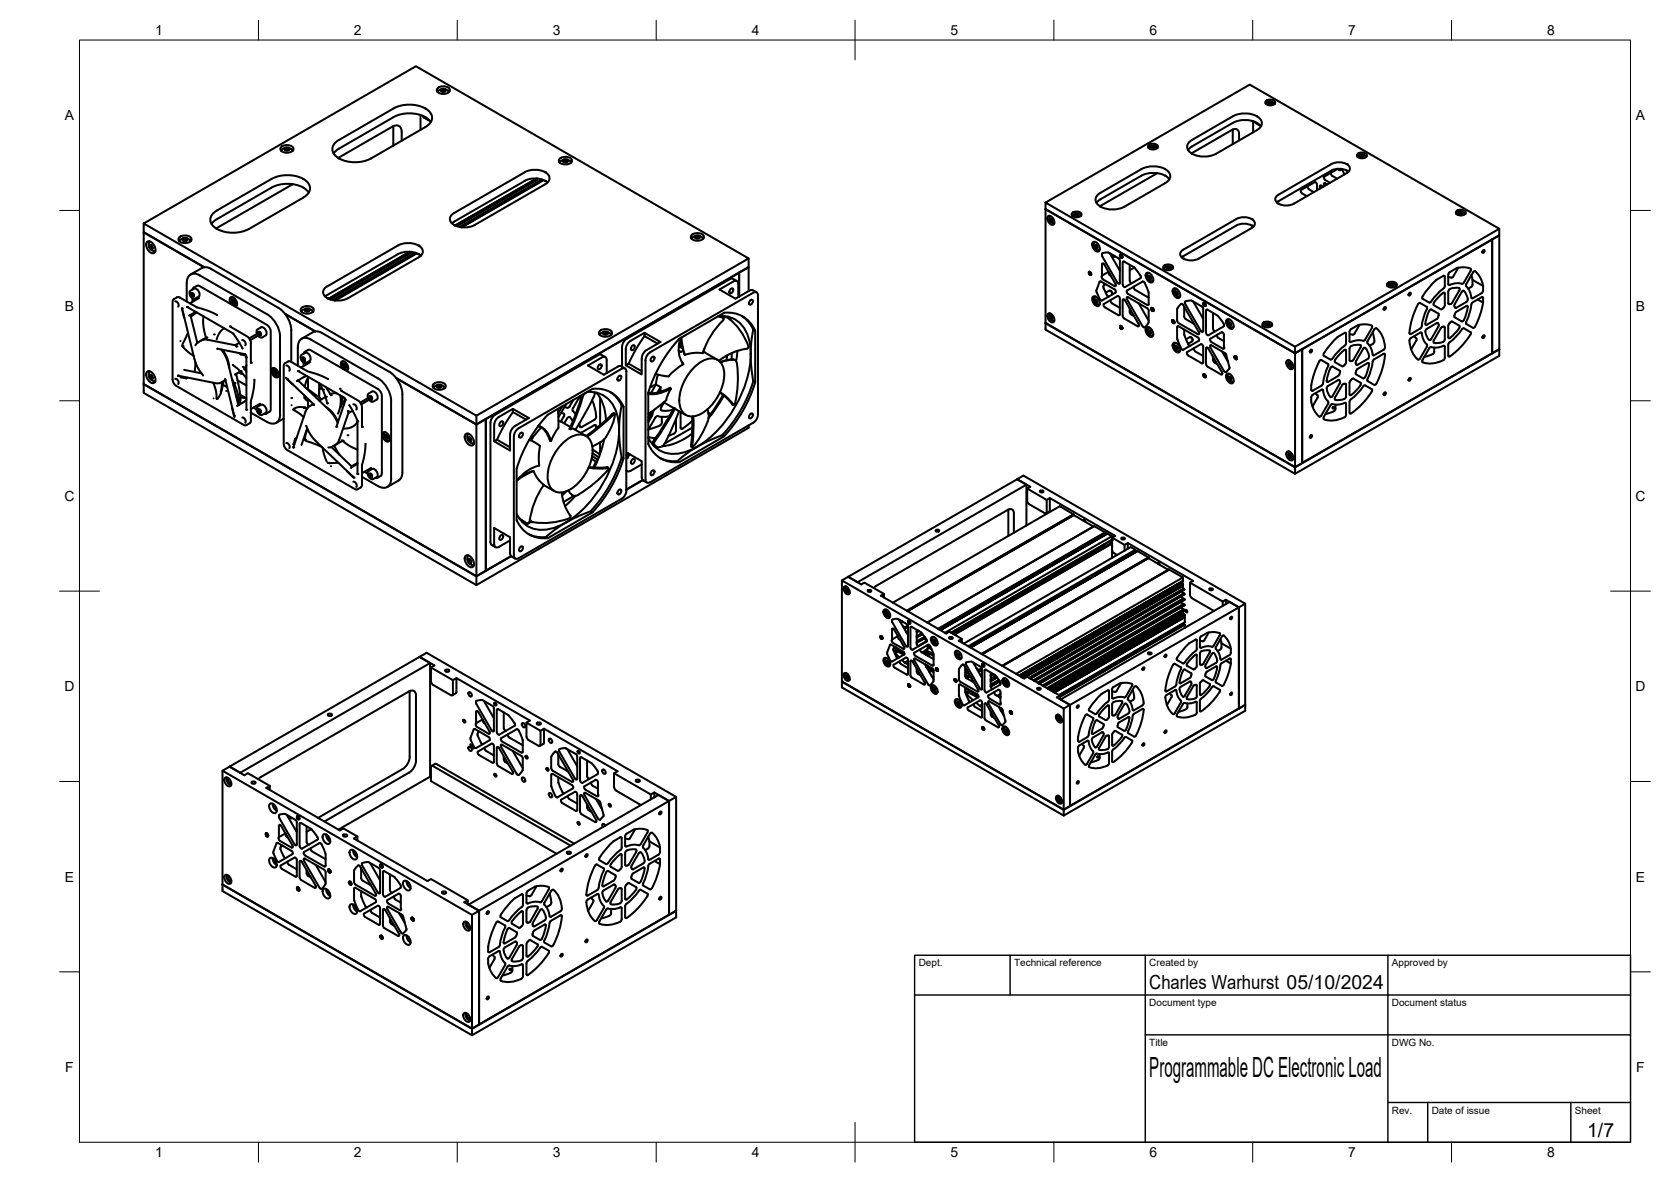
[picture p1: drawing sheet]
<svg xmlns="http://www.w3.org/2000/svg" width="420mm" height="297mm" viewBox="0 0 420 297" stroke-linecap="round" stroke-linejoin="round" font-family="sans-serif">
<defs><g id="words">
<text font-size="7" x="289" y="270.6">Programmable DC Electronic Load</text>
<g font-size="4.9">
<text x="289" y="248.5">Charles Warhurst 05/10/2024</text>
<text x="399.1" y="285.7">1/7</text>
</g>
<g font-size="3.5">
<text x="39" y="8.8">1</text>
<text x="89" y="8.8">2</text>
<text x="139" y="8.8">3</text>
<text x="189" y="8.8">4</text>
<text x="239" y="8.8">5</text>
<text x="289" y="8.8">6</text>
<text x="339" y="8.8">7</text>
<text x="389" y="8.8">8</text>
<text x="16.3" y="30.2">A</text>
<text x="411.3" y="30.2">A</text>
<text x="16.3" y="78">B</text>
<text x="411.3" y="78">B</text>
<text x="16.2" y="125.9">C</text>
<text x="411.2" y="125.9">C</text>
<text x="16.2" y="173.7">D</text>
<text x="411.2" y="173.7">D</text>
<text x="16.3" y="221.6">E</text>
<text x="411.3" y="221.6">E</text>
<text x="16.4" y="269.4">F</text>
<text x="411.4" y="269.4">F</text>
<text x="39" y="290.8">1</text>
<text x="89" y="290.8">2</text>
<text x="139" y="290.8">3</text>
<text x="189" y="290.8">4</text>
<text x="239" y="290.8">5</text>
<text x="289" y="290.8">6</text>
<text x="339" y="290.8">7</text>
<text x="389" y="290.8">8</text>
</g>
<g font-size="2.5">
<text x="231" y="242.9">Dept.</text>
<text x="255" y="242.9">Technical reference</text>
<text x="289" y="242.9">Created by</text>
<text x="350" y="242.9">Approved by</text>
<text x="289" y="252.8">Document type</text>
<text x="350" y="252.8">Document status</text>
<text x="289" y="262.9">Title</text>
<text x="350" y="262.9">DWG No.</text>
<text x="350" y="279.9">Rev.</text>
<text x="360" y="279.9">Date of issue</text>
<text x="396" y="279.9">Sheet</text>
</g>
</g></defs>
<!-- layer: Visible -->
<g fill="#000">
<circle cx="114.2" cy="56.5" r=".25"/>
<circle cx="137.1" cy="43.3" r=".25"/>
<circle cx="137.1" cy="45.5" r=".25"/>
<circle cx="314.7" cy="56.7" r=".25"/>
<circle cx="314.7" cy="55.1" r=".25"/>
<circle cx="321.4" cy="51.2" r=".25"/>
<circle cx="338.6" cy="41.3" r=".25"/>
<circle cx="338.6" cy="42.9" r=".25"/>
<circle cx="45.7" cy="77.5" r=".25"/>
<circle cx="47" cy="77.1" r=".25"/>
<circle cx="82.3" cy="74.9" r=".25"/>
<circle cx="105.2" cy="63.9" r=".25"/>
<circle cx="105.2" cy="61.7" r=".25"/>
<circle cx="297.5" cy="65" r=".25"/>
<circle cx="44.7" cy="94.4" r=".25"/>
<circle cx="45.4" cy="94.8" r=".25"/>
<circle cx="45.9" cy="87" r=".25"/>
<circle cx="51.8" cy="84.9" r=".25"/>
<circle cx="51.9" cy="84.8" r=".25"/>
<circle cx="53.8" cy="84" r=".25"/>
<circle cx="54.6" cy="87.6" r=".25"/>
<circle cx="57.8" cy="82" r=".25"/>
<circle cx="58.9" cy="96.4" r=".25"/>
<circle cx="58.9" cy="96.3" r=".25"/>
<circle cx="58.9" cy="96.2" r=".25"/>
<circle cx="59.1" cy="94.1" r=".25"/>
<circle cx="59.5" cy="87.1" r=".25"/>
<circle cx="60.5" cy="93.3" r=".25"/>
<circle cx="61" cy="92.2" r=".25"/>
<circle cx="61.8" cy="89.8" r=".25"/>
<circle cx="63.1" cy="91.2" r=".25"/>
<circle cx="72.1" cy="95.2" r=".25"/>
<circle cx="75" cy="93.2" r=".25"/>
<circle cx="75" cy="95.7" r=".25"/>
<circle cx="81.2" cy="97.9" r=".25"/>
<circle cx="82" cy="99.7" r=".25"/>
<circle cx="83.2" cy="99.3" r=".25"/>
<circle cx="85.4" cy="97.7" r=".25"/>
<circle cx="85.7" cy="98.2" r=".25"/>
<circle cx="176.8" cy="88.4" r=".25"/>
<circle cx="262.9" cy="81.2" r=".25"/>
<circle cx="54.5" cy="100.2" r=".25"/>
<circle cx="58.8" cy="104.4" r=".25"/>
<circle cx="59.9" cy="101.7" r=".25"/>
<circle cx="60" cy="100.3" r=".25"/>
<circle cx="60.2" cy="101.1" r=".25"/>
<circle cx="60.2" cy="100.4" r=".25"/>
<circle cx="61.9" cy="103" r=".25"/>
<circle cx="73.2" cy="100" r=".25"/>
<circle cx="73.7" cy="112.4" r=".25"/>
<circle cx="73.8" cy="111.6" r=".25"/>
<circle cx="73.8" cy="102.9" r=".25"/>
<circle cx="76.5" cy="102.5" r=".25"/>
<circle cx="76.5" cy="102.4" r=".25"/>
<circle cx="76.7" cy="110.6" r=".25"/>
<circle cx="77.4" cy="100.7" r=".25"/>
<circle cx="82.3" cy="101.4" r=".25"/>
<circle cx="82.5" cy="116.3" r=".25"/>
<circle cx="82.8" cy="116.4" r=".25"/>
<circle cx="84.6" cy="107.3" r=".25"/>
<circle cx="86.2" cy="110.8" r=".25"/>
<circle cx="87.4" cy="109.4" r=".25"/>
<circle cx="87.5" cy="103.4" r=".25"/>
<circle cx="88.6" cy="119.8" r=".25"/>
<circle cx="89.8" cy="105.8" r=".25"/>
<circle cx="89.9" cy="119.1" r=".25"/>
<circle cx="91" cy="107.3" r=".25"/>
<circle cx="88.9" cy="120" r=".25"/>
<circle cx="279.6" cy="135.7" r=".25"/>
<circle cx="227.2" cy="157.8" r=".25"/>
<circle cx="211.7" cy="171.3" r=".25"/>
<circle cx="226.3" cy="160.7" r=".25"/>
</g>
<g fill="none" stroke="#000" stroke-width=".51">
<path d="M70.7 37a2.16 2.16 0 0 1 3.1 .3 1.43 1.43 0 0 1-1.9 1.1 1.27 1.27 0 0 1-1.4-1.1zM70.9 37.6l-.3 .2M71.5 37.4a.71 .71 0 0 1 1.3 .2 .71 .71 0 0 1-1.3-.2zM71.7 37.7l.3-.1v-.4l.5 .1v.4l-.5-.1 .1 .2M72 37.2l-.4 .2 .1 .3 .6 .1 .4-.2-.2-.3M73.4 37.6l.3 .2M73.6 37.9a1.73 1.73 0 0 0-2.9 0M85.2 39.8h.1M85.2 35.2a2.44 2.44 0 0 0-1.6 2.3 2.44 2.44 0 0 0 1.6 2.3M85.3 39.8a8.8 8.8 0 0 0 8 0M98.6 31.8l-13.6 7.9M98.7 31.8a1.43 1.43 0 0 1 1.6-.1 1.43 1.43 0 0 1 .7 1.5v2.2"/>
<path d="M98.9 31.7v.2M98.9 32v4.6M105.7 28.9v3.7M106.2 29.1l.5 .5M106.7 29.6l1.5 .9M107 31.9a2.45 2.45 0 0 0 1.6-2.3 2.45 2.45 0 0 0-1.7-2.3 8.8 8.8 0 0 0-8 0l-13.7 7.9M107 31.9l-13.7 7.9M108.3 30.7a6.2 6.2 0 0 0-5.8-2.2 7.9 7.9 0 0 0-3.6 .9l-14 8.2-1 1M110 22.2a2.16 2.16 0 0 1 3.1 .3 1.43 1.43 0 0 1-1.9 1.1 1.27 1.27 0 0 1-1.4-1.1zM110.2 22.8l-.2 .2M110.8 22.6a.71 .71 0 0 1 1.3 .2 .71 .71 0 0 1-1.3-.2zM111.3 22.4l-.4 .2 .1 .4h.6l.4-.2-.1-.3"/>
<path d="M111.8 22.9l-.5-.1 .1 .2M111.9 22.9v-.4l-.6-.1v.4l-.2 .2M112.7 22.8l.3 .2M112.9 23.1a1.73 1.73 0 0 0-2.9 0M140.7 39.9a2.16 2.16 0 0 1 3.1 .3 1.43 1.43 0 0 1-1.9 1.1 1.27 1.27 0 0 1-1.4-1.1zM288.7 36.6a1.54 1.54 0 0 1 2.5 .2 1.45 1.45 0 0 1-2.6 0zM289 37l-.2 .2a1.3 1.3 0 0 1 2.2 0l-.2-.2M289.6 36.7l.4-.1 .4 .4-.6 .2-.4-.2zM289.8 36.7l-.3 .1 .1 .3h.4l.3-.1-.1-.3M290.2 37h-.4v.1M290.2 37v-.3h-.4l-.2 .4M299.7 38.6v.1"/>
<path d="M299.7 38.6a1.83 1.83 0 0 1-1.2-1.7 1.83 1.83 0 0 1 1.2-1.7l10.3-6a5.9 5.9 0 0 1 7.1 1 1.77 1.77 0 0 1-1.1 2.5l-10.2 5.9a6.6 6.6 0 0 1-6 0M310 32.5v3.7M311.6 35.3v-1.6a1.08 1.08 0 0 0-.6-1.2 1.08 1.08 0 0 0-1.2 .1l-10.2 6M315.1 30.5v2.8M315.5 30.6l1.4 1M317 31.8a5.5 5.5 0 0 0-6.3-1.2l-11 6.2-1 .9M318.2 25.5a1.54 1.54 0 0 1 2.5 .3 1.45 1.45 0 0 1-2.6 0zM318.5 25.9l-.2 .2a1.3 1.3 0 0 1 2.2 0l-.2-.2M319 25.6l.5-.1 .4 .4-.6 .2-.4-.2zM319.1 26l.2-.4h.4v.4l-.4-.1v.1M319.3 25.6l-.3 .1 .1 .3 .4 .1 .3-.2-.1-.3M341.3 38.8a1.54 1.54 0 0 1 2.4 .2 1.45 1.45 0 0 1-2.5 0z"/>
<path d="M341.5 39.2l-.2 .2M342.1 38.9l.5-.1 .3 .4-.6 .2-.3-.2zM342.1 39.3l.2-.4h.4v.4l-.4-.1 .1 .1M342.3 38.9l-.3 .2 .1 .2 .7-.1-.1-.3M343.4 39.2l.2 .2M343.6 39.4a1.3 1.3 0 0 0-2.3 0M36.1 56.2l83.7 48.3 68.4-39.6-83.6-48.3-68.5 39.6v2.1M36.1 58.3l15.3 8.8M36.1 58.4l15.2 8.8M36.2 58.4l-.1 38.1M45 59.7a2.16 2.16 0 0 1 3.2 .3 1.43 1.43 0 0 1-1.9 1.1 1.27 1.27 0 0 1-1.4-1.1zM46.4 59.9l-.4 .2 .1 .4h.6l.4-.2-.2-.3"/>
<path d="M54.5 57.5l.1 .1M54.5 52.9a2.43 2.43 0 0 0-1.6 2.3 2.43 2.43 0 0 0 1.7 2.3 8.8 8.8 0 0 0 8 0M54.5 55.1l-1.3 1.2M68.2 45l-13.7 7.9M68.3 45a8.8 8.8 0 0 1 8 0M73.6 46.3l-19.3 11.1M76.3 45a2.44 2.44 0 0 1 1.7 2.3 2.44 2.44 0 0 1-1.7 2.3M76.3 47.2l1.3 1.2M76.3 47.2a8.7 8.7 0 0 0-8 0l-13.8 7.9M76.3 49.6l-13.7 8M114.2 55.7l-.6 .4M114.2 53.5a1.59 1.59 0 0 0-1.1 1.5 1.59 1.59 0 0 0 1.1 1.5 5.7 5.7 0 0 0 5.2 0"/>
<path d="M131.9 45.5a5.4 5.4 0 0 1 5.8 .4M131.9 45.5l-17.7 10.2M134.5 45.2l.4 .1M134.9 44.9l-20.5 11.8M135 44.9l-.2 .3h-.4M135.1 44.9l-.1 .3-20.1 11.7M136.2 45.1l-20.7 11.9M136.6 45.2l-20.6 11.9M136.7 45.3l-20.6 11.8M137.1 46.3l-17.7 10.2M137.1 46.3a1.59 1.59 0 0 0 1.1-1.5 1.59 1.59 0 0 0-1.1-1.5 5.7 5.7 0 0 0-5.2 0l-17.7 10.2M140.9 40.5l-.2 .3a1.73 1.73 0 0 1 2.9 0"/>
<path d="M141.5 40.4a.71 .71 0 0 1 1.3 .1 .71 .71 0 0 1-1.3-.1zM141.8 40.7l.2-.1v-.5l.6 .1v.4h-.6l.1 .1M142 40.1l-.4 .3 .2 .3 .5 .1 .4-.3-.1-.3M143.4 40.5l.3 .3M173.9 59.1a2.16 2.16 0 0 1 3.1 .3 1.43 1.43 0 0 1-1.9 1.1 1.27 1.27 0 0 1-1.4-1.1zM174.1 59.7l-.2 .2M174.7 59.5a.71 .71 0 0 1 1.3 .2 .71 .71 0 0 1-1.3-.2zM175.2 59.3l-.4 .2 .1 .3 .6 .1 .4-.2-.2-.3M175.7 59.8l-.5-.1 .1 .2M175.7 59.8v-.4l-.5-.1v.4l-.2 .1M176.6 59.7l.3 .2M176.8 60a1.73 1.73 0 0 0-2.9 0"/>
<path d="M262.9 52.6l62.7 36.2v28.6l-62.7-36.2M262.9 50.9l62.7 36.2 51.4-29.6-62.8-36.2-51.3 29.6v1.6l62.7 36.3v-1.7M262.9 52.6v28.6M263.6 54.3a1.45 1.45 0 0 1 1.3 2.2 1.45 1.45 0 0 1-1.3-2.2zM263.9 54.5l.1-.3a1.3 1.3 0 0 0 1.1 2M264 55l.5 .1 .1 .6-.5-.1zM264.3 55l.2 .3v.4h-.2l-.3-.3v-.4h.3v.2l-.3 .2M264.4 55.2h-.1l.2 .3-.2 .2M264.8 56.1l.3 .1M269.5 53.6a1.54 1.54 0 0 1 2.4 .3 1.45 1.45 0 0 1-2.5 0zM269.8 54l-.3 .2M270.3 53.7h.5l.4 .3-.6 .2-.4-.2z"/>
<path d="M270.4 54.1l.2-.1v-.3l.4 .1v.3l-.4-.1v.2M270.6 53.7l-.3 .2 .1 .2 .4 .1 .3-.2-.1-.2M271.6 54l.2 .2a1.3 1.3 0 0 0-2.2 0M276.7 51.9v.1M287 42.5l-10.3 6a1.83 1.83 0 0 0-1.2 1.7 1.83 1.83 0 0 0 1.2 1.7M287 44.2l-10.3 5.9-1 .9M287 42.5a5.9 5.9 0 0 1 7 1 1.77 1.77 0 0 1-1 2.5l-10.3 5.9a6.6 6.6 0 0 1-6 0M287 44.2a5.8 5.8 0 0 1 7 .9M291 43.5l-14.5 8.3M293 44.2h.1M315.1 57a3.9 3.9 0 0 0-4.3-.3l-13.7 8M321.5 50.6l-.5 .3"/>
<path d="M321.5 48.9a1.29 1.29 0 0 0-.8 1.5 1.29 1.29 0 0 0 1.3 1l1.7 .2 1.6-.4 13.3-7.7a1.29 1.29 0 0 0 .8-1.4 1.29 1.29 0 0 0-1.3-1.1l-1.7-.2-1.7 .4-13.3 7.7M328.9 46.7l-.1 .3 .2 .5 1.3 .8M331.2 46.4v1.4M331.2 46.4l-.5-.6-3.6 2-.1 .2 .3 .5 1.3 .8M332.5 47l-.3-.4h-.3v.8M333.2 45.2l1.2 .7M333.2 46l.5 .3M333.2 46.1h-.3l.1 .6M334.7 43.4l-.1 .2 .3 .5 1.3 .8M336.3 42.4l-3.3 2-.1 .4 .3 .4M336.4 42.4l.4 .3 .2-.3M337.2 42.4l-.2 .3h-.3"/>
<path d="M337.4 42.5l.6 1.3M337.5 42.5l-.5 .3M339 43.2a4 4 0 0 0-4.3-.3l-13.3 7.7M366.1 53.1a1.54 1.54 0 0 1 2.5 .3 1.45 1.45 0 0 1-2.5 0zM366.4 53.5l-.2 .2M367 53.3l.4-.1 .4 .4-.6 .2-.4-.2zM367 53.7l.2-.5 .4 .1v.3h-.4l.1 .1M367.2 53.2l-.3 .2 .1 .3 .7-.1-.1-.3M368.3 53.5l.2 .2M368.4 53.8a1.3 1.3 0 0 0-2.2 0M376.9 59.1l.1 28.6-1.8 1.1M377 57.5v1.6l-51.4 29.7"/>
<path d="M377 59.2l-1.8 1M37 60.8a1.43 1.43 0 0 1 1.9 1.1 1.27 1.27 0 0 1-.3 1.7 2.05 2.05 0 0 1-1.6-2.8zM37.5 60.6l-.1 .4M37.6 61.6l.1-.1a.71 .71 0 0 1 .5 1.2 .84 .84 0 0 1-.6-1.1zM37.6 60.6a1.73 1.73 0 0 0 1.4 2.6M37.6 61.7l.4-.1 .3 .5v.5h-.3l-.4-.5zM38 61.6v.3l-.4 .2M38.2 61.9h-.2l.3 .4-.3 .3M38.7 63.1l.3 .1M44 75.7l.4 .1 .4 .5 .1 .4-.1 .4M45.3 60.3l-.3 .2M45.7 77.5l3.4 13.4 .7 1.7 1.3 1.8"/>
<path d="M45.8 77.9l.6 1.9M45.8 77.7h.1M45.9 60.1a.71 .71 0 0 1 1.2 .2 .71 .71 0 0 1-1.2-.2zM46.9 60.4l-.5-.1v.2M46.9 60.4v-.4l-.5-.1v.4l-.3 .2M46.9 71.1v4.7M47 77.1l11.5 6.6 1.2 1.7 1.3 2.2M47.7 60.3l.3 .2M47.8 79.2l-.3 .1M47.8 79.2h.1M47.9 79.1l1.7 7.1M48 60.6a1.73 1.73 0 0 0-3 0"/>
<path d="M48 73.7l.4-.1 .4 .5v.4l-.4 .1-.4-.5zM48.4 75v.9M48.4 72.8l.2-.5 .9-.5h.6l17 9.8 .7 .8 .3 .8v19.8l-.3 .5-.9 .5h-.5M48.5 73.8l-.5 .3M48.6 73.9l.2 .3M48.8 74.4l-.4 .2M49.2 78.4l-1.4 .8M49.5 78.5l-1.5 1.1M49.9 74.6l-1.1 .5-.9-.6-.2-.6v-.6l1.1-.8a1.37 1.37 0 0 1 1.2 2.1M50.1 74.9l-2.3 1.3M50.2 69.2l16.9 9.7a7.1 7.1 0 0 1 3.3 5.8v19.4a2.02 2.02 0 0 1-.9 2.2 2.02 2.02 0 0 1-2.4-.3l-4-2.3M50.3 69.2a2.02 2.02 0 0 0-2.4-.2 2.02 2.02 0 0 0-.9 2.1"/>
<path d="M50.8 67.4l-2.9 1.6M50.8 67.3a2.21 2.21 0 0 1 2.3 .3l16.8 9.7a7.3 7.3 0 0 1 3.3 5.7v7.9M51.2 79.5l-.1 2.2 .7 3.2-1 .6M54.5 79.1l-2.3-1-2.6-.8-4.5-2.6h-.5l-1.1 .6-.1 .4v19.7l.2 .8 .7 .8 17 9.8 .5 .1 1-.6 .3-.5v-4.9l.7-3.2 .2-2.3M54.5 79.1h.1M58.2 76.5l-.2-.4a.78 .78 0 0 1-.3-1 .78 .78 0 0 1 1-.3l.8 .9a.94 .94 0 0 1-.3 1.3M58.4 74.7l-.3 .5a1.27 1.27 0 0 0 1.5 1.5M58.6 75.3l.3-.1 .4 .5v.4l-.4 .1-.3-.5zM59 75.4l-.4 .3M59.1 75.5l.2 .3M59.3 76l-.4 .2M71.6 78.9l7.7 4.4"/>
<path d="M75.8 77.4a2.16 2.16 0 0 1 3.1 .3 1.43 1.43 0 0 1-1.9 1.1 1.27 1.27 0 0 1-1.4-1.1zM76 78l-.3 .3M76.6 77.8a.71 .71 0 0 1 1.3 .2 .71 .71 0 0 1-1.3-.2zM76.8 78.2l.3-.2v-.4l.5 .1v.4l-.5-.1 .1 .2M77.1 77.6l-.4 .3 .1 .3 .6 .1 .4-.3-.2-.3M78.5 78l.3 .3M78.7 78.3a1.73 1.73 0 0 0-2.9 0M82.3 74.1l-.5 .4M100 61.7l-17.7 10.3M100 63.9l-17.7 10.2M100.1 61.7a5.1 5.1 0 0 1 6 .8 1.51 1.51 0 0 1-.9 2.2l-17.7 10.2a5.1 5.1 0 0 1-6.1-.8 1.53 1.53 0 0 1 .9-2.2M100.1 63.9a5.4 5.4 0 0 1 5.7 .4"/>
<path d="M103 63.3l-20.4 11.8M103.7 63.4l-20.7 11.9M104.3 63.5l-20.6 11.9M104.7 63.6l-20.5 11.9M104.8 63.7l-20.5 11.8M180.5 79.5l1.3 .3M180.7 79.4l1 .3M180.7 79.4a7.2 7.2 0 0 1 7.8 6.7l.3 2.9M181.7 79.7l.1 .1M181.7 79.7l.2 .3M181.8 79.8l.2 .3-.2 .4M181.8 79.8l.4-.1a1.56 1.56 0 0 1 1.5 .7 14.3 14.3 0 0 1 4.5 6.9l-.3 .3a15.1 15.1 0 0 0-7.1 3.1"/>
<path d="M182.1 78.6l-11.3 6.5M182.1 78.6a7.4 7.4 0 0 1 7.8 4.5M182.1 79.4l-.1 .3M182.7 79.7l-.9 .1M183 79.6l.7 .8M183.4 80l-.1 .1M183.5 70.2l-26.3 15.2-.6 .8-.2 1v5M183.5 70.2l.6-.2 1.2 .6M183.7 72.7l.4-.3a.71 .71 0 0 1 .1 .9 .71 .71 0 0 1-.7 .3l-.1-.5zM185.6 71.4v3.3M185.6 71.4a.72 .72 0 0 0-.3-.8 .72 .72 0 0 0-.8 .1l-3.6 2.1 4 2.3 3.6-2.1M185.8 68.5v6"/>
<path d="M185.8 68.5l.1 6M185.8 68.6l-63.6 36.7-.1 38.1M186.5 79.4l1.9 1.7 1 1.7M188.2 67.1v6.1M188.2 64.9v2.2l-68.4 39.5M188.2 67.2l-2.3 1.3M188.6 75.5l.5-.2a.71 .71 0 0 1 .1 .8 .71 .71 0 0 1-.8 .4v-.5zM189.3 72.9l.9 .6M189.3 72.9l-.8 .1M263.6 78.8a1.45 1.45 0 0 1 1.3 2.2 1.45 1.45 0 0 1-1.3-2.2zM263.9 78.7v.3M264 79.5l.5 .1 .1 .6-.5-.1z"/>
<path d="M264 78.7a1.3 1.3 0 0 0 1.1 2M264.3 79.5l.2 .3v.4h-.2l-.3-.3v-.4h.3l-.3 .4M264.4 79.7h-.1l.2 .3M273.8 68.3v.4l.2 .4-.2-.4 .1-.3h.2l.3 .5-.3-.5M273.8 68.3l.3 .1 .3 .3v.3h-.4M273.8 68.3h.1M273.9 68.8l.1 .2M273.9 68.4v.4l.4 .3M274 68.4l.3 .7-.3-.3zM274 68.7l.1 .2M274.1 68.6l.2 .2M274.2 68.4l.2 .4"/>
<path d="M274.2 68.5l.2 .2-.1-.1M274.9 74.5a1.57 1.57 0 0 1 1.4 2.4 1.57 1.57 0 0 1-1.4-2.4zM274.9 60.8a1.57 1.57 0 0 1 1.4 2.4 1.57 1.57 0 0 1-1.4-2.4zM275.2 75.3l.4-.1 .3 .5v.4l-.3 .1-.4-.5zM275.2 61.6l.4-.1 .3 .5v.4l-.3 .1-.4-.5zM275.5 74.5l-.6 .6 .2 .9 .7 .6 .7-.2M275.5 60.8l-.6 .6 .2 .9 .7 .6 .7-.2M275.7 73v.4M275.7 61.6l-.5 .4M275.7 75.3l-.5 .4M275.7 73.4l.9 1.9 .5 .2M275.8 75.5l.1 .3"/>
<path d="M275.8 61.8l.1 .3M275.9 76l-.3 .2M275.9 62.3l-.3 .2M276.5 70.8l-.8 2.2M276.5 70.8l.3-.1 3.4 2 .4 .6-.1 .2-3.4 2M277.1 69.3v-2.9l.2-.2 .4 .3 2.8 4.8 .1 .5-.4 .1-2.9-1.7-.3-.7M277.1 69.3l-.1 .2M277.2 64.5l-.1-.6 .1-.3a1.51 1.51 0 0 1 1.6-.1l2.4 1.4 .3 .4v6h-.3l-.2-.3-3.8-6.5M277.5 72l.8 2.1 .5 .4M277.7 71.3l-.3 .7M278 71.4l-.5 .3M278 73.6l1.1-.6 .5 .6v.4"/>
<path d="M278.7 68.3l-1.6 1M278.8 68.4v.4l.3 .4M279.1 63.7l2.5 4.3M279.1 68.9l-.2 .2M279.1 69.2l.2 .1M279.2 73.1l.3 .2 .2 .5M279.3 75.4v.4l.3 .4M279.4 63.9v.4M279.6 76.2l2 1.2M280 64.2v.3l.4-.1M281.6 67.5l-.2 .1M281.6 79l-.4 .2-3.4-2-.3-.7 3.5-2.1h.2l.4 .6v4"/>
<path d="M281.7 64l-.1 .3 .3 .5M281.7 64.5l.2 .2M281.8 64.1l-.1 .4 .5 .3M281.8 64h-.2M281.8 64l.4 .3v.3M281.8 64v.5l.4 .3-.3-.4v-.4M281.9 64.4l.1 .2M281.9 64.1l.3 .6M281.9 64.1l.3 .5M281.9 64.1l-.2 .1 .2 .6M282 64.3l.1 .2M282 64.1l.2 .4"/>
<path d="M282.1 64.2l.1 .2-.1-.2M282.2 64.6l-.1 .2-.2-.1M282.3 75.4l.2-.2 .4 .3 3.4 5.9 .1 .4-.1 .2-3.8-2.1-.2-.5v-3.9M282.6 65.7h-.3v.2v5.6l.2 .5 .4 .1 4-2.3a5.9 5.9 0 0 0-1.7-2.5l-2.6-1.6M284.1 66.6v3.9l.2 .5 .4 .1M284.1 77.5v1.1l1 .8M285.2 72l-.1 .4 .3 .4M285.2 67.3l-1.1 .6M285.4 72.8l3.4 2M286.3 76.2l2.5 4.4M287.3 70.8l-3.9 2.2M287.3 70.7l.5 .4 1 2.4v3.1h-.3l-4.9-2.7-.3-.5 .1-.4"/>
<path d="M288.3 68.6a1.57 1.57 0 0 1 1.4 2.3 1.57 1.57 0 0 1-1.4-2.3zM288.5 77.5l-4.9-2.8h-.3l.1 .5 3.9 6.8M288.5 77.5l.3 .6v2.8a1.65 1.65 0 0 1-1.1 1.4l-.4-.3M288.7 69.3h.3l.4 .4v.5h-.4l-.3-.4zM288.9 68.6l-.5 .5 .1 1 .8 .6 .7-.3M289.1 69.4l-.4 .4M289.2 69.5l.2 .4M289.4 70l-.4 .2M289.5 77.4v.4l.2 .3M289.5 77.4h.1M289.6 77.8l.1 .2M289.6 77.4l.4 .2 .1 .4"/>
<path d="M289.6 77.4v.4l.4 .4M289.6 77.3l-.1 .1M289.7 77.4v.4l.3 .3-.3-.3v-.4M289.7 77.8l.1 .2M289.8 77.4l.3 .6M289.8 77.4l-.3 .2 .2 .5M289.8 77.7l.1 .2M289.9 77.5l.2 .4M289.9 77.6l.1 .2v-.2M290.1 78l-.1 .2-.3-.1M292.6 66.9a1.54 1.54 0 0 1 2.4 .3 1.45 1.45 0 0 1-2.5 0zM292.8 67.3l-.2 .2"/>
<path d="M293.4 67l.4-.1 .4 .4-.6 .2-.4-.2zM293.4 67.4l.2-.4 .4 .1v.3l-.4-.1 .1 .2M293.6 67l-.3 .2 .1 .2 .4 .1 .3-.2-.1-.2M294.7 67.3l.2 .2M294.8 67.5a1.3 1.3 0 0 0-2.2 0M295.1 72.5a1.57 1.57 0 0 1 1.4 2.4 1.57 1.57 0 0 1-1.4-2.4zM295.4 73.2h.4l.3 .4v.5l-.3 .1-.4-.5zM295.7 72.5l-.6 .4 .2 1.1 .7 .6 .8-.3M295.9 73.3l-.5 .4M296 73.5l.1 .3M296.1 73.9l-.3 .3M297.5 76.7l3.9 6.7 .1 .5-.3 .1-4.9-2.8"/>
<path d="M297.5 76.6l-.5-.2a1.96 1.96 0 0 0-1 1.4v2.8M297.5 65a1.2 1.2 0 0 1-.8-1.1 1.2 1.2 0 0 1 .8-1.2l13.3-7.6a3.7 3.7 0 0 1 4.6 .7 1.21 1.21 0 0 1-.7 1.5l-13.8 7.9-1.7 .2-1.6-.4M297.8 77.1v2.5M297.8 79.5l.3 .7M299.6 75.5l-.8 .1a.68 .68 0 0 0-.9 .4l4 7.1 .4 .3 .2-.2M299.6 75.6l2.6 1.4 .3 .4v5.8M300 75.8l2.5 4.3M302.5 76.4l.1-.3 .3 .1 .3 .3-.1 .4M302.5 76.4l.3 .5h.3M302.6 76.2l-.1 .2M302.7 76.6l.1 .2M302.7 76.1v.5l.4 .3"/>
<path d="M302.8 76.1v.4l.3 .3-.3-.2v-.5l-.1 .5 .4 .3M302.8 76.5l.1 .2M302.9 76.2l.3 .6M302.9 76.2l.3 .5M303 76.4l.1 .2M303 76.3l.1 .2M305 78.6v4l.2 .5 .4 .1M348 77.3l.3-.2 .2 .2-.5 .6-.1-.2zM348.8 71.3a1.54 1.54 0 0 1 2.4 .2 1.45 1.45 0 0 1-2.5 0zM349 71.7l-.2 .1M349.6 71.4l.5-.1 .4 .4-.6 .2-.4-.2zM349.7 71.8l.2-.4h.4v.3h-.4v.1"/>
<path d="M349.9 71.4l-.3 .1 .1 .3h.4l.3-.1-.1-.3M350.9 71.7l.2 .1M351.1 71.9a1.3 1.3 0 0 0-2.2 0M354.3 73.7l.3-.2 .1 .2-.4 .6-.1-.2zM356.5 76.5a19.6 19.6 0 0 0-2.1 7.2M356.5 76.5l.6-.4 1.7 1v.5M357.7 74.4v.7l1.7 .9 .4-.2M358.8 77.6a14.2 14.2 0 0 0-1.4 4.6l-.3 .3-2.4 1.5M359.3 78.1a7 7 0 0 0-.8 3.5h.2M359.4 78.1l.5-.3 1.8 1 .1 .3-.4 .9-2.7 1.6M362.9 73.6a6.5 6.5 0 0 0-2.5 3l1.9 1.1h.3l.6-.6 .1-3.3-.1-.3-.3 .1M362.9 69.3a12.5 12.5 0 0 0-4.8 4.5l-.4 .6"/>
<path d="M362.9 69.3h.3l.1 .2v2.4l-.2 .4a14.2 14.2 0 0 0-3.3 3.5M364.5 71.6l-.3-.2v-2.4l.1-.5a4.8 4.8 0 0 1 3.8-1.3l1.1 .1 .5 .2 .2 .2-2 3.5h-1.8l-1.6 .4M365.1 76.1l-.4 .3M365.4 69.5l-.3 .3-.9-.2M365.7 77l.2 .4 .3-.1M366.7 67.3l-1.3 2.2M366.9 72.4a2.46 2.46 0 0 0-2.7 .7v3.1l.1 .2h.4M366.9 72.4l.1 .2-.1 .4-1.8 3.1M368.7 71.4l-.1 .4a5.3 5.3 0 0 1 1.4 3.1l.3 .1 2.3-1.3M368.7 76.9l-2.5 1.5-.5 .9 .1 .4 1.9 1.1a5.6 5.6 0 0 0 1.4-3.6M368.7 75.9l-2.5 1.5M368.7 75.9l.2-.1a2.5 2.5 0 0 0-.9-2.8l-.5 .3-1.7 3.2-.1 .5"/>
<path d="M368.7 76.9h.3l.1 .3M370 69.2l.3 1.1M370.2 70.3v1.4l-1 .8M370.2 70.3l2.7 1.6M370.9 68.2l1.1 1.3 .9 2.4M370.9 68.2l-.5 .2-1.7 3M371.5 75.3l1.4 .8M372.9 63l.3-.2 .1 .2-.4 .6-.2-.3zM372.9 76a20.3 20.3 0 0 1-2 6.1M372.9 71.9v1.1l-.3 .6M372.9 76.1v-1.2l-.2-.3-2.4 1.4-.3 .3a15.4 15.4 0 0 1-1.4 4.8l.1 .3 1.7 1 .5-.3M375.2 60.2v28.6z"/>
<path d="M375.2 60.2l-47.8 27.6v28.5M36.1 96.5h.1M37 93.4a1.43 1.43 0 0 1 1.9 1.1 1.27 1.27 0 0 1-.3 1.8 2.05 2.05 0 0 1-1.6-2.9zM37.5 93.3l-.1 .3M37.6 94.2h.1a.71 .71 0 0 1 .5 1.1 .84 .84 0 0 1-.6-1.1zM37.6 93.3a1.73 1.73 0 0 0 1.4 2.5M37.6 94.3h.4l.3 .4v.5h-.3l-.4-.4zM38 94.3v.3l-.4 .2M38.2 94.6h-.2l.3 .4M38.3 95l-.3 .2M38.7 95.8l.3 .1M44 95.2l.4 .1 .4 .4 .1 .5-.1 .3"/>
<path d="M44.7 94.4h.1M44.7 94.4l9.8 1.9 1-.1 1.1-.7M44.8 94.4h.1M45.4 85.7h.1M45.4 94.8l1.4 .3M45.9 87h.1M46 87.1l1.3 1.4 1.4 .9M46.3 92.9l4.4 .9M47.2 94.9l-.4 .2M47.3 83.6l-.7 1.4a2.76 2.76 0 0 0-.7 2M49.1 86.8l.8-.9 1.5-.6 7.9 1.5M49.1 91l-.2 2.5"/>
<path d="M49.5 85.8l.2 .3M54.6 87.6l7 1.4M55.6 87.8l1 1.5 .7 1.7 2.7 10.8M55.8 96l-.3 2.5M55.9 87.9l1.2 2.1 .5 2.4M56 96.7l1.1 .6M56.2 95.8l-.5 2.4-.5 1.3a.61 .61 0 0 1-.7 .6l-.2-2-.7-1.9M56.3 82.5l-1.2 1.2-.6 1.6M56.6 95.2l2.3 9.5M56.9 98.3h.1M57.8 82l4.5 2.6 .5 .6 .3 .8v5.2M58.5 91.7l1.8 1.5 1.7 1.8"/>
<path d="M58.5 91.7h.1M58.9 96.4l-.2 .5M59.4 94l.9 4.8a3.3 3.3 0 0 1 0 2.3l-.2-.1-.6-2.9-1.2-2.8M59.4 99.7l.6 .6M59.7 95.6l2.3 1.3M60 93.6l.6 .3M60.2 86.1l-.9 .6 .2 .4M60.4 88.8l.2 .3 1.2 .2M60.4 99.2l1.4 .8M60.4 99.9l1.6 .1M60.5 93.3l-1.4 .8M60.9 85.5h.3l.4 .4 .2 .5-.1 .4"/>
<path d="M61 93.9h-.4M61.3 92.5l.7 1M61.4 92.6h.1M61.6 89l.4 .6-.1 13.4M61.6 89h.1M61.8 89.8l.2 .1M62 91.8l-.6 .9M64 95.4h.1M64.6 83.9l-1.9 1.1M64.9 84.4l-2 1.1M64.9 83.4h.4l.3 .4v.5h-.3l-.4-.4zM65.4 83.5l-.5 .4"/>
<path d="M65.4 83.6l.2 .3M65.6 84.1l-.3 .2M65.6 82.2a1.37 1.37 0 0 1 1.2 2.1l-.9 .5-.6-.1a1.24 1.24 0 0 1-.5-1.9l.8-.5M68.5 92.5a1.51 1.51 0 0 1 1.3 2.3 1.51 1.51 0 0 1-1.3-2.3zM68.9 92.5l-.3 .5a1.26 1.26 0 0 0 1.4 1.5M69 93.1h.4l.3 .4v.5h-.3l-.4-.4zM69.5 93.2l-.5 .4M69.6 93.3l.1 .3M69.7 93.8l-.3 .2M71.9 94.9v.1M71.9 95l7.1 6.8M71.9 95h.1"/>
<path d="M72 91.9h.3l.4 .4 .2 .4-.2 .5M72.1 95.2l1.5 1.3M74.8 95.7l-.2 .1M74.8 95.6v.1M74.9 91.9v-4.7a2.02 2.02 0 0 1 1-2.1 2.02 2.02 0 0 1 2.3 .2l16.8 9.8M75 93.2l11.4 6.7 .5 .6M75 95.6l8.2 7.9 .8 1 .9 1.8M75.9 85.1l2.8-1.6a2.21 2.21 0 0 1 2.3 .2l16.9 9.7a7.3 7.3 0 0 1 3.3 5.7v19.5a2.37 2.37 0 0 1-1 2.2l-2.8 1.6M76 89.8h.3l.4 .4v.5h-.4l-.3-.4zM76 90.3l.5-.3 .2 .3M76.3 91.1v.9M76.3 88.9l.2-.4 .9-.5h.7l16.9 9.8 .7 .6 .3 .9v19.7l-.3 .6-.8 .5h-.5"/>
<path d="M76.5 89.9v.1M76.5 99.3l.5 1.2 .4 .2 .4-.1M76.5 100h.1M76.7 90.5l-.4 .2M76.7 88.6a1.37 1.37 0 0 1 1.2 2.1M76.7 88.7l-.9 .5-.2 .6a1.23 1.23 0 0 0 1.4 1.4l.9-.5M77.1 97.6l3.8 2.7M77.2 94.5l-2.4 1.2M77.4 94.9v3M77.5 94.7l-.9 2.5M78 91l-2.3 1.4M80.2 96.3v3.6"/>
<path d="M80.3 96.3l1.3 2.7 .7 2.4M80.7 97.6l.4 .3M80.7 97.6l-.4 .1v.2M81.9 99.8l-1.6 .9M82 97.3l1.1 1.8M82.5 95.3l-2.3-1.1-2.9-.9-4.3-2.5h-.4l-1.1 .6-.2 .4v19.8l.3 .8 .7 .7 17.4 9.9 1-.5 .3-.4v-5.2l.7-2.8 .2-2.6M83 98.9l.1 .1M83.1 99.1h.1M84.7 98.9l-.8-.1-.8 .3M85.6 99.4v2.4l-.6 2.2M85.7 98.2l4.4 2.5 .6 .6 .3 .9v5.1M86 99.6l-.3 2.7"/>
<path d="M86.1 92.6l-.2-.4a.78 .78 0 0 1-.2-1 .78 .78 0 0 1 .9-.3l.8 .9a.94 .94 0 0 1-.3 1.4M86.4 90.8l-.3 .5a1.27 1.27 0 0 0 1.4 1.5M86.5 91.4h.3l.4 .4v.5h-.4l-.3-.4zM86.5 91.9l.5-.3 .2 .3M87 91.5v.1M87.2 92.1l-.4 .2M92.8 99.5h.4l.4 .4v.5h-.4l-.4-.4zM93.3 99.6l.1 .1M93.3 99.7l.3 .3M93.3 99.7l-.5 .3M93.6 98.4l-1 .6-.2 .5a1.21 1.21 0 0 0 1.5 1.4l.8-.5M93.6 98.4a1.37 1.37 0 0 1 1.1 2"/>
<path d="M95.1 95.1a7.3 7.3 0 0 1 3.3 5.7M99.6 95l20.2 11.6M99.7 95.1l20.1 11.6v38.1l-83.7-48.3M109 96.6a2.16 2.16 0 0 1 3.1 .3 1.43 1.43 0 0 1-1.9 1.1 1.27 1.27 0 0 1-1.4-1.1zM109.2 97.2l-.3 .2M109.8 97a.71 .71 0 0 1 1.3 .2 .71 .71 0 0 1-1.3-.2zM110 97.3l.3-.1v-.4l.5 .1v.4l-.5-.1v.2M110.3 96.8l-.4 .2 .1 .3 .6 .1 .4-.2-.2-.3M111.7 97.2l.2 .2M111.9 97.5a1.73 1.73 0 0 0-2.9 0M145.8 99.6l.2 .8M145.8 99.5l-1.7 3.1-.1 .7"/>
<path d="M146.3 99.5l-1.1 3.4-2 4.9 .3 .1M146.3 99.2l-.1 .3 .3 .2-.7 2.5-2.3 5.7 .8-.1M146.8 99h.1M146.9 99l-.4 .7M147.6 98.5a7.2 7.2 0 0 1 7.8 6.7l.3 2.9M147.7 98.5l-.8 .5M149 97.7l-11.3 6.5a34.8 34.8 0 0 0-7.8 13.5M149 97.7a7.4 7.4 0 0 1 7.8 4.5M149.2 100l-4.5 8M149.5 98.6v.5l-.3 .9M149.9 98.7a10.3 10.3 0 0 1 2.5 6.9M150.6 91.8l.4-.3a.71 .71 0 0 1 .1 .9 .71 .71 0 0 1-.8 .3v-.5z"/>
<path d="M150.8 83.2a2.16 2.16 0 0 1 3.1 .3 1.43 1.43 0 0 1-1.9 1.1 1.27 1.27 0 0 1-1.4-1.1zM150.9 100v6.9M151 83.8l-.3 .3M151.6 83.6a.71 .71 0 0 1 1.3 .2 .71 .71 0 0 1-1.3-.2zM151.8 84l.3-.2v-.4l.5 .1v.4l-.5-.1 .1 .2M152.1 83.4l-.4 .3 .1 .3 .6 .1 .4-.3-.2-.3M152.2 89.7l-1.2-.6-.6 .2-25.9 14.9-.7 .7-.5 1.4v29.9l.2 .6 1.1 .7M152.5 90.5v3.3M152.6 90.5a.72 .72 0 0 0-.4-.8 .72 .72 0 0 0-.8 .1l-3.6 2 4 2.4 3.6-2.1M153.4 98.5l1.9 1.7 1 1.7M153.5 83.8l.2 .3M153.7 84.1a1.73 1.73 0 0 0-2.9 0"/>
<path d="M155.4 92.1l.6-.1 1.1 .6M155.5 94.6l.5-.2a.71 .71 0 0 1 .1 .8 .71 .71 0 0 1-.8 .4v-.5zM157.4 91.8l.7-.4 3.3 1.9M157.5 93.4v29.9M157.5 93.3a.72 .72 0 0 0-.4-.7 .72 .72 0 0 0-.8 .1l-25.9 14.9-.7 .7-.5 1.4M158.9 87l.5-.3a.71 .71 0 0 1 .1 .9 .71 .71 0 0 1-.8 .3v-.5zM162.1 83.6l-3.9 2.4-.6 .8-.2 .9M162.1 84.4l-2 3-2 4M163.1 88.8l26.3-15.3a.72 .72 0 0 1 .8 0 .72 .72 0 0 1 .4 .7v30l-.5 1.4-.7 .6-25.9 15a.72 .72 0 0 1-.8 .1 .72 .72 0 0 1-.4-.8v-29.9l.2-1zM163.1 98.8l.2 .2M163.3 99l-.3 .2M163.9 98.5l-.3 .3"/>
<path d="M163.9 89.8l.4-.2a.71 .71 0 0 1 .1 .8 .71 .71 0 0 1-.8 .4v-.5zM164.9 96.5l-1 .6h-.4M165.3 98.7l.8-1.4-1.2-.7-1.2 2.3M165.4 86.4l-3.3-1.9v-.9l4 2.3-3.6 2.1-.6 .6-.5 1.4v4.1l-4-2.3v-4.1M165.4 94.1l-.5 2.5M166.1 98.2l.1 .2M166.1 98.2l-.2 .3M166.1 97.3v.9M168.5 97.5l.2 .2M168.5 97.4a8.6 8.6 0 0 1-5.5 1.4M168.7 97.7a9.1 9.1 0 0 1-5.4 1.3M168.7 97.7l-.8 1.6-.4 1.2-4.5 3.5"/>
<path d="M170.6 85.3h.3a7.7 7.7 0 0 0 .9 6.2M170.7 87l.9 .5M170.7 87l.4 .2M170.8 85.2l.1 .2M170.8 85.2h.1M170.8 85.1a34.8 34.8 0 0 0-7.8 13.5v13a7.4 7.4 0 0 0 7.8 4.5M171.1 87.2l.5 .3M171.2 84.9a12.1 12.1 0 0 0 1 4.3M171.3 85.5l-.2 1.7M171.3 84.8l.4 2.6 .5 1.8M171.5 91l.2 .3M171.5 87l-.4 .2"/>
<path d="M171.7 91.3l.1 .2M171.8 88.1l-.6 .3-.6-.3M171.8 91.5l-2.3 1.7-1.4 1.4-3.3-.7M174.8 92.1a5.2 5.2 0 0 1 5.7-1.7 4.5 4.5 0 0 1 1.6 4.7 12.2 12.2 0 0 1-6.6 9.2 3.2 3.2 0 0 1-4.6-2.7 12.1 12.1 0 0 1 3.9-9.5zM176.8 88.4l3.6 2.1M176.9 88.4h.1M177.1 87.6l-.2 .8M181 98.7l1.4 1 1.7 1.9M181 98.6l2 1.5 1.3 1.5M181.2 91.1l2.1-.6a1.35 1.35 0 0 1 1.9 .5 26.1 26.1 0 0 1-.5 10.6h-.4M181.8 99.2l-3.1 4.9M181.8 80.5a19.7 19.7 0 0 0-5.1 8.3l-1.9-.1-2.6 .5"/>
<path d="M182 99.4l-1.8 2.9-2 2.7M182.5 89.5l.3 .2M182.8 89.3v.4M182.8 89.7l-.1 .8M184 88.7v1.7M184.2 90.3l-1.6 .2-1.5 .5M184.2 90.3h.1M184.2 90.4h.2M185.4 88.2l-.3 2.6M188.7 89l.2 2.8 .5 4M188.8 89a29.7 29.7 0 0 1-13.5 23.2M189.4 95.8a34.8 34.8 0 0 1-7.8 13.6"/>
<path d="M189.4 82.9l-.5 3.4-.2 2.7M189.4 82.9l.5 .2v13l-.5-.3M189.9 96.1a34.8 34.8 0 0 1-7.8 13.5M262.9 81.2l62.7 36.2v1.7M262.9 81.2v1.6l62.7 36.3 51.4-29.7-.1-1.6M264.5 80.1l-.2 .1M264.8 80.6l.3 .1M281.6 81.9v.4l.3 .3M281.7 81.9h-.1M281.7 82.4l.2 .2M281.8 81.9v.6l.4 .2M281.8 81.9h-.2"/>
<path d="M281.8 81.9l.3 .2 .1 .4M281.8 81.9v.5l.4 .3-.3-.4v-.4M281.9 82.3l.1 .2M281.9 81.9l.3 .7M281.9 82l.3 .5M281.9 81.9l-.2 .2 .2 .5M282 82.2l.1 .2M282 82l.2 .4M282.1 82.1l.1 .2-.1-.1M282.2 82.5l-.1 .2-.2-.1M288.3 82.3a1.57 1.57 0 0 1 1.4 2.3 1.57 1.57 0 0 1-1.4-2.3zM288.7 83h.3l.4 .4v.5h-.4l-.3-.4z"/>
<path d="M288.9 82.3l-.6 .5 .2 1 .8 .6 .7-.3M289.1 83.1l-.4 .4M289.2 83.2l.2 .4M289.4 83.7l-.4 .2M294.7 80.7v-.3l.3 .1 .3 .3-.1 .4M294.7 80.5l.1 .5 .4 .2M294.9 80.9l.1 .2M294.9 80.4v.5l.4 .3M295 80.8l.1 .2M295 80.4v.4l.3 .4-.3-.4v-.4l-.2 .5 .4 .3M295 80.5l.3 .6-.2-.6M295.1 80.7l.1 .2"/>
<path d="M295.1 86.2a1.57 1.57 0 0 1 1.4 2.3 1.57 1.57 0 0 1-1.4-2.3zM295.2 80.6l.1 .2M295.4 86.9h.4l.3 .4v.5h-.3l-.4-.4zM295.7 86.2l-.6 .5 .2 .9 .8 .7 .7-.3M295.9 87l-.5 .4M296 87.1l.1 .4M296 82.2v3a5.8 5.8 0 0 0 1.4 2.7l4-2.3M296 80.6l.3 .6M296.1 87.6l-.3 .2M296.3 82l4.9 2.8 .3 .4-.1 .4M296.3 82h-.3v.2M297.8 82.8v1.4"/>
<path d="M297.8 84.2a5.8 5.8 0 0 0 1.4 2.7h.1M298.1 80.2l2.1 1.2M298.2 85.3l1-.6a.7 .7 0 0 1 .6 1.1M298.5 88.5l3.4-2h.3l.3 .6v4.2h-.3l-3.4-2-.4-.4zM299.4 84.8l.5 .6M299.7 85.8l-1 .6M299.9 85.4v.1M300.3 87.4l-.1 .4 .3 .5M300.5 88.3l2 1.2M302.5 94.1v.2zM302.5 94.1l.3-.1 .3 .3v.5M302.5 94.3l.3 .5h.3"/>
<path d="M302.7 94.5l.1 .1M302.7 94v.5l.4 .3M302.8 94l.1 .5 .2 .2-.3-.3v-.4l-.2 .4 .5 .4M302.8 94.4l.1 .2M302.9 94.1l.3 .5M303 94.3l.1 .2M303 94.2l.1 .3M303.3 91.5l.3 .6M303.8 87.6l3.5 5.9v.5l-.3 .1-3.4-2M303.9 87.6l-.4-.3-.2 .2-.1 4M304.3 87.3l3.6 6.1 .4 .1 .8-.9v-.3M304.4 85.1l-.1 .4 .3 .4"/>
<path d="M304.6 86.8l3.4 1.9M304.6 86.8h-.3l.1 .5M305 89.6v.9M305 90.5l.2 .4 .9 .6M306.1 84.1l-.1 .4 .4 .4M306.3 84.9l1.4 .8M307.3 88.3l1.5 2.6M307.6 81.2l-1.4-1.9-2.6-1.5h-.3v5.8l.2 .5 .4 .1M307.6 81.2v.8l-3.8 2.3M307.7 84.1l.1 3.5h-.3l-2.9-1.6M307.7 84.1l-.2-.5-.4-.1-2.8 1.6M308 88.7l.3 .5 .8 3.1"/>
<path d="M308.6 93.9a1.57 1.57 0 0 1 1.3 2.4 1.57 1.57 0 0 1-1.3-2.4zM308.6 80.2a1.57 1.57 0 0 1 1.3 2.4 1.57 1.57 0 0 1-1.3-2.4zM308.9 81h.3l.4 .4v.5h-.4l-.3-.4zM308.9 94.7l.3-.1 .4 .5v.5h-.4l-.3-.4zM309.1 80.3l-.6 .5 .3 1 .7 .6 .7-.3M309.1 93.9l-.5 .5 .2 1 .8 .7 .6-.3M309.3 81.1l-.4 .4M309.3 94.8l-.4 .4M309.4 81.2l.2 .3M309.4 94.9l.2 .3M309.6 81.7l-.4 .2M309.6 95.4l-.4 .2"/>
<path d="M310.4 89.6l.2-.1 .3 .2v.6M310.4 89.6v.2M310.4 89.5l.1 .6 .4 .2M310.6 89.9l.1 .2M310.6 89.5v.5l.4 .3M310.7 89.9l.1 .2M310.7 89.5v.4l.3 .3M310.7 89.5l.3 .6M310.7 89.6l.3 .5M310.8 89.8l.1 .2M310.9 89.7l.1 .2M311 90.2l-.3-.3-.1-.4-.1 .4 .4 .4"/>
<path d="M317.5 81.3a1.54 1.54 0 0 1 2.4 .3 1.45 1.45 0 0 1-2.5 0zM317.7 81.7l-.2 .2M318.3 81.4l.5-.1 .3 .4-.6 .2-.3-.2zM318.5 81.4l-.3 .1 .1 .3 .4 .1 .3-.2-.1-.3M318.9 81.8l-.4-.1 .1 .1M318.9 81.7v-.3h-.4l-.2 .4M319.6 81.7l.2 .2M319.7 81.9a1.3 1.3 0 0 0-2.2 0M323.7 90.6a1.45 1.45 0 0 1 1.2 2.1 1.45 1.45 0 0 1-1.2-2.1zM324 90.8l.1-.3a1.3 1.3 0 0 0 1.1 1.9M324.1 91.2l.4 .2 .2 .6-.5-.1zM324.4 91.3l.2 .3v.4h-.2l-.3-.4v-.3h.3v.2l-.3 .1"/>
<path d="M324.5 91.5h-.1l.2 .3M324.6 91.8l-.2 .2M324.9 92.4l.3 .1M327.4 87.8l-1.8 1M327.4 87.8v28.6l-1.8 1 51.4-29.6M329.5 88l.3-.1 .1 .2-.4 .5-.2-.2zM330.8 98.8l.5 .6M331.3 99.4v.5l-1.3 2.3M331.7 90.8a16.9 16.9 0 0 0-2 7.2l.2 .2h.2l2.2-1.3 .3-.4a15.4 15.4 0 0 1 1.4-4.7l-.1-.3-1.7-1-.5 .3M335.1 92.1l1.8 1v.5l-.4 .9-2.6 1.5M335.1 92.1h-.2a5.9 5.9 0 0 0-1.2 3.9l.2-.1M335.8 85.2l2.3-1.6 .3 .1 .1 2.6-.2 .4a15.3 15.3 0 0 0-3.4 3.6l-.4 .1-1.7-1.1a9.9 9.9 0 0 1 3-4.1z"/>
<path d="M336.9 95.9l-.2-.4h-.2l-2.7 1.6a2.32 2.32 0 0 0 1 2.7l2.2-3.6-.1-.3M337.5 96.8l-1.9 3.4 .1 .3 .9 .1 1.5-.4M337.5 92.1l.4-.2 .5-.7-.1-3.3a6.2 6.2 0 0 0-2.7 3l1.9 1.2M337.9 96.4l-.4 .4M338.2 96.4l.3 .3v2.9M338.2 96.4h-.3M338.5 99.6l-.5 .6M339.3 87.6v2.9a.56 .56 0 0 0 1-.1l1.9-3.5a2.32 2.32 0 0 0-2.7 .3l-.2 .4M339.5 82.9a4.8 4.8 0 0 1 3.8-1.4l1.1 .2 .6 .4-2.1 3.5a5.2 5.2 0 0 0-3.4 .4l-.2-.2v-2.5zM340.3 95.1l-.3 .1-.6 .8-.1 3.1 .2 .2a6.7 6.7 0 0 0 2.7-2.9l-.1-.2-1.8-1M340.6 83.8l-.5 .3-.8-.1M341.9 81.6l-1.3 2.2"/>
<path d="M343.2 96.8l1.8 1.1a10.3 10.3 0 0 1-3.4 4.5l-1.9 1.5M343.2 96.8l-.3 .1a14.1 14.1 0 0 1-3.2 3.5M343.9 85.7l-.1 .4a5.2 5.2 0 0 1 1.4 3.2h.3l2.4-1.4M343.9 90.2l-2.6 1.5h-.2l-.2-.4M343.9 91.2l-2.6 1.5-.4 .9v.4l2 1.1a5.7 5.7 0 0 0 1.3-3.9h-.3M343.9 90.2l.1-.1a2.3 2.3 0 0 0-1-2.7l-2.1 3.4v.5M345.1 83.5a3.7 3.7 0 0 1 .3 2.7l-1 .7M346.1 82.5l-.5 .3-1.7 2.9M346.1 82.5a6.2 6.2 0 0 1 2 5.1l-.2 .3M347.9 88.9h.2a15.2 15.2 0 0 1-2.3 7.8h-.2l-1.7-1-.1-.3a15 15 0 0 0 1.4-4.7l.3-.4 2.4-1.4M348 98.7l.3-.1 .2 .2-.5 .5-.1-.2zM354.3 95.1l.3-.1 .1 .2-.4 .5-.1-.2z"/>
<path d="M354.4 83.7l.1 .2h.2M355.6 84.4l.5 .6M356.1 85.1v.5l-1.3 2.2M358.8 86.6l-.9-1.2-.6-1.9-2.7 1.6a5 5 0 0 0 1.1 4.4l.8 .9M358.8 86.6v.6l-1.7 2.9-.6 .3M359.8 87.2l1.5 .2 1.9-.4 .1 3.1a5 5 0 0 1-3.8 1.3l-1.8-.4M359.8 87.2l-.4 .3-1.7 2.9v.6M360.6 87.4v1.1a3.8 3.8 0 0 1-2.5 1.2M361.3 81.2l-2.6 1.4-.3 .7M361.3 81.2a.55 .55 0 0 1 .4 .9M361.7 82.1l-2.1 3.3h-.2l-.6-.7-.4-1.4M362.5 82.3l.8-.1v3.3a2.41 2.41 0 0 1-2.8 .6v-.6z"/>
<path d="M364.5 86l-.3 .6 .1 3a15.5 15.5 0 0 0 5.6-5.9l-.1-.2-1.7-1-.3 .1a14.7 14.7 0 0 1-3.3 3.4M364.7 81l.4-.2 1.9 1.1a6 6 0 0 1-2.7 3.1l-.1-3.2zM372.9 84.4l.3-.2 .1 .3-.4 .5-.2-.2zM375.2 88.8l-47.8 27.5M53.7 100.1h.1M58.4 102.6l.4 1.8M58.4 102.5v.1M58.9 104.7v.1M59 104.7h.1M59.8 101.9l-.2 .1M59.8 101.9h.1M60.9 105h.3l.5 .5 .1 .4-.1 .3"/>
<path d="M62 100.4l-2.2 1.5M63.7 102.4l.8 .5M64.9 102.9l.4-.1 .3 .5v.4l-.3 .1-.4-.5zM65.4 101.5l-2.3 1.3M65.4 103l-.5 .3M65.4 103l.2 .3M65.6 103.6l-.3 .2M66.8 103.7l-.9 .6-.6-.1a1.24 1.24 0 0 1-.5-2l.8-.5a1.37 1.37 0 0 1 1.2 2.1M71.3 105.2l-1.9 1.1M72 111.3l.4 .1 .3 .4 .2 .4-.2 .4M73.3 101.8h.1M73.8 112.4h.1"/>
<path d="M74.5 110.1l-.3 .2-.4 1.3M76.5 102.5l.7 .2M76.7 110.5l.3 .4 3.9 1.4M77 107l.9 1.9 1.3 1.7 9.6 9.3M77.2 107.6l-1.4 4.2M77.3 102.6a3.9 3.9 0 0 0-3.4 .1v.4l1.4 .8 1 .9M77.4 108l-.6 1.3-.1 1.2M77.4 100.7v1.7M78.8 101.5l-.1 .1M78.8 101.6l-1.4 .8-.5 .8-3.2 9.2M81.1 112.5l.5 2 .6 1.5M81.9 102.3l1.7 1.4 1.4 2.3"/>
<path d="M82.3 101.4h.1M83.2 117.1v.1M83.3 112.3l5.3 5.1M84 112l1.3 2.3M85.1 116.3h-2.6M86 110.6l2.2 1.6 1.7 .7M86.1 110.8l-1.5 .9M86.3 101.4l.2 .3M86.7 100.2l-.4 1.2M86.9 100.5l-2.3 6.8M86.9 100.5h.1M87.2 118.3l1.4 1.5"/>
<path d="M87.7 103.6l-2.7 7.5-.4 .5-1 .6-1.1 .3M87.8 101.8l2.1 4v13.3M88.4 117.4l-.2 .2M88.5 117.4h-.1M88.6 103.2l-.8 .5-.4-.4M88.8 119.9l.1 .1M88.8 119.9h.1M88.8 101.6h.4l.4 .5 .1 .4-.1 .4M89.9 116.3l-1.5 .9M89.9 106l-.7 .9-.6 .4-.8 .3-1.3 .1M89.9 116.6l-1.5 .8M91 119.8l4 2.4a2.02 2.02 0 0 0 2.4 .2 2.02 2.02 0 0 0 1-2.2"/>
<path d="M91.7 118.5l.7 .5M92.5 100l-1.9 1.2M92.8 100.5l-2 1.1M92.8 119l.4-.1 .4 .5v.5h-.4l-.4-.4zM93.3 119.1l.1 .1M93.3 119.2l.3 .3M93.3 119.2l-.5 .3M93.3 117.6l-2.3 1.3M93.6 119.7l-.4 .2M93.6 100.2l-.4 .2M93.6 117.9a1.37 1.37 0 0 1 1.1 2l-1.1 .5-.5-.1-.4-.5-.2-1.1 1.1-.8M96.4 108.6a1.51 1.51 0 0 1 1.3 2.3 1.51 1.51 0 0 1-1.3-2.3z"/>
<path d="M96.8 108.6l-.3 .5a1.28 1.28 0 0 0 1.5 1.5M97 109.2h.3l.4 .4v.5h-.4l-.3-.4zM97 109.7l.4-.3 .3 .3M97.4 109.3l.1 .1M97.7 109.9l-.4 .2M98.3 100.8v19.5M117.1 109.1a1.43 1.43 0 0 1 1.9 1.1 1.27 1.27 0 0 1-.3 1.8 2.05 2.05 0 0 1-1.6-2.9zM117.6 109l-.1 .3M117.7 109a1.73 1.73 0 0 0 1.4 2.5M117.7 110l.1-.1a.71 .71 0 0 1 .5 1.1 .84 .84 0 0 1-.6-1zM117.7 110h.4l.3 .4v.5h-.3l-.4-.4zM118.1 110v.3l-.4 .2"/>
<path d="M118.3 110.2l-.2 .1 .3 .4-.3 .2M118.8 111.5l.3 .1M119.8 104.5v2.1M122.1 105.3v38.1M122.1 105.3l-2.3 1.4M122.1 105.3h.1M124.2 106.8v4.1M125 110.5l3.2 1.9M125.4 104.8l-.7 .6-.4 1.4M125.8 106.1l.5-.3a.71 .71 0 0 1 .1 .9 .71 .71 0 0 1-.8 .3v-.5zM128.2 109.1v4.1l-4-2.3 .8-.4M129 103.6v-.8l4 2.3-3.9 2.3-.6 .8-.2 .9"/>
<path d="M129 103.6l3.3 1.9M129 102.8l-3.6 2M129 103.6l-2 2.9-2 4M129.2 109.7v29.9M129.9 117.8v13M130.7 119.9l.1 .1M130.8 108.9l.4-.2a.71 .71 0 0 1 .1 .8 .71 .71 0 0 1-.7 .4l-.1-.5zM132.2 118.6l.3 .4M133.1 110.5l2.7 1.6-.3 2.8 .1 2.1M133.5 109.8l.4 .3M133.9 118.3l.2 .1M133.9 118.3l-3.4 1.9"/>
<path d="M134.2 118.4l.8 1.7 1.7 1.7a22.4 22.4 0 0 0-3.6 9.6l-.5 .2-2.1-1.5M134.2 118.4l-2.4 1.1-1.7 1.1M135.3 107.1h.1M135.3 107.1l.3 .1M135.4 107.1a4.7 4.7 0 0 1 2.9 3.7M135.6 117a9.9 9.9 0 0 0-5.7 3.9M135.6 106.8l.1 .3M135.7 107.1a4.7 4.7 0 0 1 2.9 3.7h-.3M136.2 107.4l-1.3 1.3-1.4 2M140.3 102.7l.1 4.8-.9 1.4-.9 1.9M140.4 105.8l.8 .2 2.2 1.3M141 103.8a.59 .59 0 0 1 .8 .2 .59 .59 0 0 1-.1 .7l-.7 1.2"/>
<path d="M141.4 102.1l-1 1.7M141.7 111.2a5.2 5.2 0 0 1 5.6-1.6 4.5 4.5 0 0 1 1.6 4.6 12.2 12.2 0 0 1-6.5 9.2 3.2 3.2 0 0 1-4.6-2.6 12.1 12.1 0 0 1 3.9-9.6zM142.4 101.5l-2 3.3M142.6 105.2l-.7 1.2M143.3 104.8h-.4l-.3 .4M143.3 104.8l.7 1.1M144.1 103.3l.6 .8M144.2 100.5l-.9 1.6a.93 .93 0 0 1-1.4 .2M145.7 106.4l.1 .9h.4M148 117.5l2.6 .3 2.1-.2M148.1 117.3l1.8 .2 2.7-.1M148.8 115.3l1.3 .8"/>
<path d="M148.9 100.6a8.4 8.4 0 0 1 .9 4.5l-.3 .4M148.9 114.6l1.4 .9M149 113.9l1.6 1M149 113l1.8 1.2M149.4 105.5l-3.2 1.8M149.9 116l-.8 1.5M149.9 107.7v-.7l-.3-.2-3.5 2M150.9 111.2v2.2M150.9 113.4l.2 .1M150.9 113.4l-.2 .6M151.9 110.4a29.3 29.3 0 0 1-2.5 7.1M152.6 117.4l.1 .3"/>
<path d="M152.6 117.4l.4 .3M152.7 117.6l.3 .1v.3M152.9 118a30.8 30.8 0 0 1-7.4 6.3M153.9 104.1l-3.6 3.2-2.9 2.3-3.1-1.8M154.1 104.3l-3.5 3.2-3 2.2M154.1 104.3l.5-.3a12.1 12.1 0 0 1-3.3 6.9l-2.4 1.3M154.6 104.1l-.4-.2-.3 .2 .2 .2M155.7 108.1a29.7 29.7 0 0 1-13.5 23.2 9.6 9.6 0 0 1-9.3 1.1 7 7 0 0 1-3-3.3M156.3 114.9a34.8 34.8 0 0 1-7.8 13.6M156.3 102l-.5 3-.1 3.1M156.3 102l.5 .2M156.8 115.2a34.8 34.8 0 0 1-7.8 13.5"/>
<path d="M156.8 102.2v13l-.5-.2-.2-1-.4-5.9M157.5 118.3l.2 .1M157.5 118.2a.72 .72 0 0 0 1 .1M157.5 114.3h.1M157.8 113.8l3.6 2.1v4.1M157.8 113.8v1.2l-.3 .1M158 113.9l-.2 .4M158.3 114.1l-.5 1M158.9 115.5l.5-.2a.71 .71 0 0 1 .1 .9 .71 .71 0 0 1-.8 .3v-.5zM161.4 116.7l-2.9 1.6M161.4 120l.3 .7M163 109.8l1.8 .3"/>
<path d="M163 110a7.2 7.2 0 0 0 9.7 3.5l2.6-1.3M163.8 103.5l-.8 1.4M163.9 118.4l.4-.2a.71 .71 0 0 1 .1 .8 .71 .71 0 0 1-.8 .3v-.5zM164 103.8l-.1 .7-.9 1.6M164.1 111.2l.3 .2M164.1 111.2l.3 .6 .7 .5M164.3 112h.3M164.4 110.6l.3 .1M164.4 110.6l-.3 .6M164.5 103l-1.5 2.6M164.7 110.7l-.3 .7M165.4 104.6l1.4 .2 1.5-.2"/>
<path d="M165.4 104.6l-.6 .4-1.8 3M165.9 115.1l2.4 .7 2 .1M166.4 104.8v1.3M166.4 106.1a1.47 1.47 0 0 1-1.5 1.2l-1.8 .6M166.9 101.1l2.5 1.5M167 101.1l-.8 1.4 .1 .6 1.4 .1 1.5-.3M169.4 102.5l.3 .2M169.5 102.5l-2.5 4.3-2.5 3.8M169.7 102.7l2.7 1.6M169.7 102.7l-2.4 4.3-2.5 3.7M170 105.3v2.8a1.28 1.28 0 0 1-1.2 1.2l-.7 .2M170.7 103.3l-1.6 4.1a14.2 14.2 0 0 1-2.5 4.7 1.27 1.27 0 0 1-2.2-.7"/>
<path d="M171.1 103.8v3.7M171.2 103.6l-.1 .2M173.8 111.8v.4l.4 .1M174 109l-.8 .6a14.1 14.1 0 0 1-6.7 2.5M174.1 105.8l-2.5 1.9-.3 .1-.2-.3M174.1 107.5l-7 4M174.3 104.6l.1 3.9-.3 3.4M175.3 112.3l-2.6 1.6-2.4 2M177.9 102.9l.3 1.1M178.1 103.8l.8 .4M178.1 103.9l.7 .3M178.2 104v.3a14.8 14.8 0 0 1-3.1 6.9l-.9 1.1-.1-.4-.3-.1 .2-3.3v-3.8"/>
<path d="M178.2 105h.1M181.6 109.4l-3.8 1.5-2.5 1.4M181.6 109.4l.5 .3-11.3 6.4-.5-.2M184.1 101.6h.2M184.1 101.6l.4 .1M188.2 106.9v.6l-68.4 39.5-83.7-48.3v-2.2l83.7 48.4v2.1M188.6 104.1l.5-.2a.71 .71 0 0 1 .1 .8 .71 .71 0 0 1-.8 .4v-.5zM323.7 113.5a1.45 1.45 0 0 1 1.2 2.2 1.45 1.45 0 0 1-1.2-2.2zM324 113.7l.1-.3a1.3 1.3 0 0 0 1.1 2M324.1 114.2l.4 .1 .2 .6-.5-.1zM324.1 114.2h.3l.2 .7h-.2l-.3-.3zM324.4 114.2v.2l-.3 .2"/>
<path d="M324.5 114.4h-.1l.2 .4-.2 .1M324.9 115.3l.3 .1M329.5 109.5l.3-.2 .1 .2-.4 .6-.2-.3zM334 100.9l-.1 .6-1.7 2.9-.5 .3M334 100.9l-.9-1.2-.6-1.8-2.6 1.5a5.5 5.5 0 0 0 1.8 5.3M335.1 102.4l.5 .1-.3 .2-.3-.2zM335.4 103.3l-2.1 .8M335.8 101.7v1.2l-.4 .4M338.2 101.2l-1.7 .5-1.8-.1-1.8 3.2-.1 .5a5.9 5.9 0 0 0 5.5-.7l.2-3.1-.4-.3M339.7 100.4l-.4 .6v2.7l.2 .2h.2M88.8 121.1h.4l.4 .4 .1 .4-.1 .5M117.1 139.7a1.43 1.43 0 0 1 1.9 1.1 1.27 1.27 0 0 1-.3 1.7 2.05 2.05 0 0 1-1.6-2.8z"/>
<path d="M117.6 139.5l-.1 .4M117.7 139.5a1.73 1.73 0 0 0 1.4 2.6M125.4 137.4a.72 .72 0 0 1-.8 .1 .72 .72 0 0 1-.3-.7l-.1-4.1 4 2.3v4.1M125.8 134.6l.5-.2a.71 .71 0 0 1 .1 .9 .71 .71 0 0 1-.8 .3v-.5zM128.2 135.8l-2.8 1.6M128.3 139.1l.3 .7M128.5 139.7l-8.7 5.1M128.5 139.8l-8.7 5.1M128.6 139.8l.9 .6M129.9 130.7a7.4 7.4 0 0 0 7.8 4.5M130.6 130.4l1.8 1.1M130.6 130.4h.1"/>
<path d="M130.8 137.5l.4-.2a.71 .71 0 0 1 .1 .8 .71 .71 0 0 1-.7 .4l-.1-.5zM131.2 131.1l.7 .1M131.8 131.2h-.1M132.4 131.5l.2 .1M132.4 131.5l.1 .1M132.4 131.6h.2M132.8 134.2l2.4 .7 2.1 .1M133.2 130.6l.1 .1M133.3 130.7l.1 .2M133.5 130.9l-.4 .2M134 131.2l-.9 .1M136.7 121.9l2.6 1.5"/>
<path d="M141.2 123.8a11.7 11.7 0 0 0 2.2 5.8M142.4 123.5l-1.1 1M142.9 123.3l1 1.1M143.2 130.3a15.9 15.9 0 0 1-9.7 .7l-.3-.5M143.4 129.6h.1M143.4 129.6l.1 .3-.3 .3M144.3 124.6l-2.6 1.6M144.5 124.6l.1 .1M144.7 124.6l-2.6 2.6M145.5 124.3l-.7 .3-.9-.1M148.5 128.5l-3 1.2-3.3 1.6-2.6 1.7-2.4 2M148.5 128.5l.5 .3-11.3 6.5-.5-.3"/>
<path d="M155.5 123.2l.5-.2a.71 .71 0 0 1 .1 .8 .71 .71 0 0 1-.8 .4v-.5zM157.5 123.3l-.5 1.4-.7 .6-25.9 15a.72 .72 0 0 1-.8 .1 .72 .72 0 0 1-.4-.8M161.6 120.6l-4.1 2.4M161.6 120.7l-4.1 2.4M161.7 120.7l.9 .6M235.2 133.3l.6-.2 .4 .3-.6 .2zM253.4 128.2l-33 19-.7 .6M253.4 128.1a.95 .95 0 0 1 1.1-.1 .95 .95 0 0 1 .4 1v4.9M253.5 128v6.7M258.1 132.1v-10.3l-2.4-1.4-42.4 24.6M258.1 121.8l-42.5 24.5-2.3-1.4M258.3 122.8l4.9 2.8v3.1l-.2 .3h-.3"/>
<path d="M261.5 123.4l.5-.2 .4 .4-.6 .2zM262.7 129l-4.1-2.5-.3-.6v-3.1l.8-.5-3.3-1.9 1.5-.9 55.8 32.2v25.4M263.2 125.6l.8-.4v3.1M264 125.2l16.4 9.5-.8 .4M264 128.2l-.2 .3-.7 .5M269.9 129.3l-41.9 24.2M270 129.3l-41.9 24.2M270 129.4l-41.9 24.1M272.4 130.8l.3-.2 .2 .5M274.9 132.3l-8.4-5.1-42 24.3M275.1 132.2l-41.9 24.2 41.9-24.2 2.9 1.7-41.9 24.3M277.2 137.1h.1"/>
<path d="M277.3 137.1h.2M277.6 136.8l-.1 .3-.3-.1M277.6 137.1l-38.2 22.1M277.7 136.8l-.1 .3M277.9 133.8l-42 24.2M277.9 134v.4M277.9 133.8l-41.9 24.3M278 133.9l-41.9 24.2M278.4 134.1l1.2 .7-42 24.2M279.3 136.2l.3 .4v3.6M279.3 136.2h.1M279.4 135.8l-.1 .4"/>
<path d="M279.5 136.4l-39.8 22.9M279.6 134.8v.9l-40.4 23.3M279.6 136.6l-39.7 22.9M279.6 136.6l-39.6 22.9M281.9 135.3l.6-.2 .4 .3-.6 .2zM282.8 138.4v-1.5l-3.2-1.8 .1 3.3a1.72 1.72 0 0 0 1.2 1.1M282.8 136.9l.8-.4v1.4M283.6 136.5l16.4 9.5-.8 .4v3.1l.5 .8M285.4 138.4v.4M285.5 138.2l-42 24.2M286 138.5l2.8 1.8-41.8 24.1M286 138.5l-42 24.2 42-24.2"/>
<path d="M117.7 140.5l.1-.1a.71 .71 0 0 1 .5 1.2 .84 .84 0 0 1-.6-1.1zM117.7 140.6h.4l.3 .4v.5h-.3l-.4-.4zM118.1 140.6v.3l-.4 .2M118.3 140.8l-.2 .1 .3 .4M118.4 141.3l-.3 .2M118.8 142l.3 .1M211.7 145.9l55.8 32.2v25.4l-55.8-32.2M212.3 147.4a1.28 1.28 0 0 1 1.1 1.9 1.28 1.28 0 0 1-1.1-1.9zM212.6 147.3v.3M212.6 147.3a1.15 1.15 0 0 0 1 1.7M212.7 148h.2l.2 .6-.2 .1-.2-.3zM212.7 148l.4 .1 .1 .6-.4-.2z"/>
<path d="M212.9 148l-.2 .4M213 148.2h-.1l.2 .3M213.1 148.5l-.2 .2M213.3 145l-1.6 .9v25.4M213.3 145l3.3 1.9 .7-.5 5 2.9M213.4 149l.2 .1M215.6 146.3h.1M218.2 148.4l.5-.2 .4 .4-.6 .2zM221.4 159.9l.1 .5 .1 .1-.2-.3 .1-.3 .4 .5M221.4 159.9h.3l.2 .5M221.4 159.8v.1M221.5 159.9l-.1 .3 .4 .4"/>
<path d="M221.6 159.9l.3 .6M221.7 160l.2 .3M222.3 150.2v-.9l-.8 .4 16.4 9.5 .8-.5 3.2 1.9v.9M222.4 153.2a1.4 1.4 0 0 1 1.2 2.1 1.4 1.4 0 0 1-1.2-2.1zM222.7 153.9l.3-.1 .3 .4v.5h-.3l-.3-.4zM222.9 153.2l-.5 .5 .1 .8 .6 .6 .7-.3M223.1 153.9l-.4 .4M223.1 154l.2 .4M223.3 154.5l-.3 .2M224.3 156.1l.1 .3M224.4 156.4l3.4 5.9 .3 .2 .2-.2v-4.9M224.4 155.7l-.1 .4"/>
<path d="M224.4 155.7a1.27 1.27 0 0 1 1.4-.1l2.4 1.4 .1 .4M225.8 159.9l-1.5 .8M225.8 159.9v.4l.5 .4M226.1 155.7l2.2 3.9M226.1 155.8l.8 .4M226.7 156.1l-.3 .2M226.8 156.2l-.4 .2M227 157.3l.6 .5h-.4M227.4 157.8h-.1M227.6 157.8l.7-.4-.7 .4M228.3 157.3l-.7 .4M228.3 157.2l-.8 .5"/>
<path d="M228.3 158.8l-.3 .2M228.3 158.8l-.4 .1M228.3 158.6l-.4 .3 .4-.3M228.3 157.5l-.8 .4M228.3 156l.2 .7-.1-.4 .1-.3 .4 .6M228.4 156h-.1M228.4 156.4a.23 .23 0 0 0 .2 .3 .23 .23 0 0 0 .3-.1M228.5 156.1v.5l.3 .1-.3-.3v-.4l.4 .6M228.5 156h-.1M228.5 156v.4l.4 .3M228.6 156.4v.1M228.6 156l.3 .6"/>
<path d="M228.7 156.3l.1 .2M228.7 156.1l.2 .4M228.8 156.2l.1 .2zM230.5 158.3v3.5l.2 .4 .3 .2M230.8 158.5l-.3 .1M230.9 158.5l-.4 .2 .4-.2M231 158.5l-.5 .3M231 158.6l-.5 .2 .5-.2M231.8 159.2l-1.3 .7M231.8 159.2l-1.3 .8M231.9 159.3l-1.4 .8M231.9 159.3l-1.4 .9"/>
<path d="M236.5 158.4l41.9-24.3zM288.8 140.3l5 2.9M288.8 140.2l-41.9 24.2M291 141.6l.3-.2 .3 .5M293.9 143.1l-41.9 24.2 41.9-24.2 3.6 2-.1 .9M294 143.2l-41.9 24.2M295.1 147.4l.2 .1M295.2 147.5h.1M295.4 147.5l-38.9 22.4 39-22.4M295.5 147.1v.3M295.6 147v.5l-39 22.5M296.8 149.9l1 .8-36.5 21.1"/>
<path d="M296.8 151.3l1.1 .8-35.4 20.4 35.4-20.4M296.9 152.7l1 .8-34.2 19.7 34.2-19.7M297 148.7l.7 .4 .1 .3-37.7 21.7 37.7-21.8M297.1 147.4l.7 .8-38.7 22.3M297.3 153.8l.6 .8-33.1 19.2M297.3 146.6l-40.6 23.4M297.3 156.7l.2 .3M297.3 156.8l-31 17.9M297.3 156.9l-30.9 17.8M297.3 146.1l-.1 .4 .3 .6-40.3 23.2M297.4 147.2h.1M297.4 146.8l-40.5 23.3"/>
<path d="M297.4 147.2l-40.1 23.2M297.4 154.1l-33.4 19.3M297.5 146l-41.2 23.8 41.1-23.8M297.5 145.1l-42 24.2M297.5 146.9l-40.4 23.4M297.5 147l-40.3 23.3M297.5 150.4l-36.6 21.1M297.5 154.2l-33.3 19.2M297.6 153.1l-34.3 19.8M297.6 151.8l-35.5 20.5M297.6 147.9l-38.8 22.4M297.6 154.3l-33.3 19.2"/>
<path d="M297.6 150.4l-36.6 21.2M297.7 154.8v.3M297.7 154.4l-33.3 19.2M297.7 149.1l-37.8 21.8M297.7 153.2l-34.3 19.8M297.7 148l-38.8 22.4M297.7 150.5l-36.6 21.2M297.8 149.2l-37.9 21.8M297.8 154.4l-33.3 19.2M297.8 155.1h.1v1.3l-31.6 18.3M297.8 148.1l-38.8 22.4 38.8-22.4M297.8 153.3l-34.3 19.7"/>
<path d="M297.8 149.2l-37.8 21.8M297.8 150.5l-36.6 21.2M297.8 151.9l-35.5 20.5M297.8 149.3l-37.7 21.8M297.8 150.6l-36.6 21.2M297.8 155.1l-32.8 18.9M297.9 150.7l-36.6 21.1M297.9 152l-35.5 20.4M297.9 156.9l-31.4 18.2M297.9 153.4l-34.2 19.8M297.9 154.5l-33.3 19.2M297.9 157.7v-.7l-.2-.1-31.2 18"/>
<path d="M297.9 157l-31.4 18.1M298.1 153.3l.3 .1 .1 .5-.3-.1zM299.2 146.4l8.2 4.8v1.1M299.7 150.3l5.5 3.2M302 159.9a4.8 4.8 0 0 1 4.2-.9l.6 .2v.3l-1.9 3a4.6 4.6 0 0 0-3.1 .3l-.1-.2M302 159.9l-.3 .6M303.9 158.9l-1.1 2M304.1 148l.5-.2 .4 .4-.6 .2zM307.2 159.9l.3-.2a4.2 4.2 0 0 1 2 3.3M307.2 160l-1.5 2.6M307.4 151.2l.8-.5v1.1M308.2 150.7l3.3 1.9v25.4"/>
<path d="M309.4 155.1l.3-.1 .1 .1-.4 .5-.1-.2zM311.5 152.6l-42.5 24.6v25.3l42.5-24.5M313.1 151.7l-1.6 .9M82.4 179.5l.7-.2 .4 .4-.7 .2zM103 173.7v16.5M104.6 174.8v16.3a3.9 3.9 0 0 1-1.8 3.1l-21.2 12.2M104.6 174.8a1.08 1.08 0 0 0-.5-1.2 1.08 1.08 0 0 0-1.3 .2l-37.1 21.4-.7 .6M105.5 165.1l1.8-1.1 62.7 36.3v28.5l-1.8 1.1M105.5 165.1l3.7 2.1-.8 .5v3.5M108.1 166.6l-47.7 27.6-2.7-1.6 47.8-27.5 2.6 1.5v28.6l-23 13.3M108.4 167.7l5.5 3.2-.1 3.7-.5 .1-4.4-2.6-.4-.4-.1-.5M111.9 168.5l.7-.3 .4 .4-.7 .2z"/>
<path d="M113.9 170.9l.9-.5v3.5l-.2 .3M114.6 174.2l-.9 .5M114.8 170.4l18.4 10.7-.8 .5M117.8 174l.2-.1a.68 .68 0 0 1 .6 .5 .68 .68 0 0 1-.2 .7 .79 .79 0 0 1-.6-1.1zM121.2 175.9l-1.4 .2-.1 .5M121.2 175.9l2.6 1.5 .4 .4-.1 6h-.2l-.3-.3-3.9-6.9M121.7 176.2l2.5 4.3M124.3 176.6l.4 .1 .1 .5-.4-.1zM126.7 179v4l.2 .5 .4 .1M127.9 179.7l1.5 2.1M127.9 179.8l-2.6-1.6h-.3l-.1 5.8 .2 .5 .4 .1M211.7 171.3l55.8 32.2v1.5"/>
<path d="M211.7 171.3v1.4l55.8 32.3 45.6-26.4v-1.4M212.3 169.2a1.28 1.28 0 0 1 1.1 1.9 1.28 1.28 0 0 1-1.1-1.9zM212.6 169.1v.3M212.6 169.1a1.15 1.15 0 0 0 1 1.7M212.7 169.8l.4 .1 .1 .5-.4-.1zM212.9 169.8l.2 .6h-.2l-.2-.3v-.3h.2l-.2 .3M213 170h-.1l.2 .3-.2 .1M213.4 170.8l.2 .1M221.5 160.3l.1 .1M221.6 160.2l.1 .2M221.7 160.1l.1 .2M221.8 160l.1 .2z"/>
<path d="M221.9 160.5l-.4-.6 .1 .4 .3 .2M221.9 160.4l-.1 .2-.2-.1M222.4 165.4a1.4 1.4 0 0 1 1.2 2.1 1.4 1.4 0 0 1-1.2-2.1zM222.7 166h.3l.3 .4v.4h-.3l-.3-.4zM222.9 165.4l-.5 .4 .1 .8 .7 .6 .6-.2M223.1 166.1l-.4 .3M223.1 166.2l.2 .3M223.3 166.7l-.3 .1M224.2 160.9l.3 .7 2.6 1.4h.3l-.1-.5M224.3 160.7v-2.5l.2-.3 .3 .3 2.5 4.3M224.3 160.7l-.1 .2M224.6 163.1l.8 1.9 .5 .3"/>
<path d="M224.9 162.5l-.3 .6M224.9 167.8l3.1 1.7h.3l-.1-4-.4-.2-3.1 1.7-.1 .4 .3 .4M225 162.6l.1 .3 2.3 1.5M225.1 163.4l-.1 .1M225.2 163.5l-.2 .1M225.3 162.7l-.2 .2M225.6 163.7l-.6 .3M225.7 163.7l-.7 .4M225.8 163.8l-.7 .4M226.3 166.1l-.1 .4 .2 .3 1.9 1.1M226.8 165.8l.7 .7M227.2 164.5l-2.1-1.1v.8l1 1"/>
<path d="M227.3 164.5l-3.1 1.8-.4-.4-.8-1.7 .9-2.2 3.3 1.8 .2 .3-.1 .4M227.4 164.3l-.1 .1M227.5 166.5l.8 .5M228.3 166l-.8 .5M228.3 171.9l.2 .7-.1-.5 .2-.1M228.4 171.9l.3 .1 .2 .5M228.4 171.9h-.1M228.4 172.3l.1 .2M228.5 172l.3 .6-.3-.2zM228.5 172l.1 .4 .3 .2M228.6 172.3v.2M228.6 172l.3 .5"/>
<path d="M228.7 172.2l.1 .2M228.7 172l.2 .4M228.7 172.1l.2 .2-.1-.1M228.9 172.5l-.1 .1h-.2M229.5 163.3l3.4-2 .1-.3-1.5-2.1-2.4-1.4-.2 .2v5l.2 .4 .4 .2M229.5 166.3l3 5.2M229.5 166.2l-.4-.2-.2 .2v3.5l.2 .4 3.2 1.9h.3l-.1-.5M229.9 166l-.1-.5h.3l4.3 2.5 .4 .5M229.9 164l-.1 .4 .3 .4M229.9 166l3.5 6 .4 .2a1.43 1.43 0 0 0 .9-1.2v-2.5M229.9 164l3.5-2h.2l1.1 2.4v2.7M230.1 164.8l4.3 2.5 .4-.2"/>
<path d="M230.5 168v1l1 .7M230.5 168.2l.2 .1M230.5 161.5l2.1-1.2-2.1 1.2M231.5 163.1l-.1 .4 .3 .4 3 1.7M232 164.1l.9-.4v.8M232.5 160l-2 1.2M232.5 160.1l-2 1.2M232.5 166.9l2.2 3.8M232.6 160.2l-2.1 1.2M232.7 163.5l-.8 .5M232.8 160.6h-.1M232.9 162.3l1.4 .9"/>
<path d="M232.9 160.7h.1M232.9 160.7l-.2-.1 .3 .4M232.9 167.6l1.8 .9M232.9 164.2l-.1 .3M232.9 163.9l-.3 .5M233 163.8l-.4 .5M233 163.7l-.5 .6M233 161.2l-2.1 1.2M233 161.1l-2.2 1.3M233.1 162.2l.9 .4M233.1 167.9l1.6 1M233.2 167.2l-.4 .2 .4-.1"/>
<path d="M233.3 167.3l-.4 .2M233.4 167.4l-.4 .2M233.6 162.7l-.5 .5M233.7 164.2l-.7 .4M233.7 162.8l-1 .6M233.8 164.3l-.7 .4M234 164.4l-.7 .4M234.2 168.6l-.5 .3M234.3 170l.4 .1M234.3 172.2a1.4 1.4 0 0 1 1.2 2.1 1.4 1.4 0 0 1-1.2-2.1zM234.3 160.1a1.4 1.4 0 0 1 1.2 2.1 1.4 1.4 0 0 1-1.2-2.1zM234.6 160.7h.3l.3 .4v.4l-.3 .1-.3-.4z"/>
<path d="M234.6 172.9h.3l.3 .4v.4h-.3l-.3-.4zM234.7 164.3l-2-.9 2 1.5M234.8 160.1l-.5 .5 .2 .8 .7 .6 .6-.3M234.8 172.3l-.5 .5 .2 .8 .6 .5 .7-.2M235 160.8l-.4 .4M235 173l-.4 .3M235.1 160.9l.1 .3M235.1 173.1l.1 .3M235.2 161.4l-.3 .2M235.2 173.6l-.3 .1M235.3 167.9l.2 .7-.1-.5 .2-.2M235.4 167.9h-.1"/>
<path d="M235.4 168.3l.1 .2M235.5 167.9l.3 .6M235.5 167.9h-.2M235.5 167.9v.4l.3 .3-.4-.2 .1-.5M235.5 168.3l.1 .1M235.5 167.9v.3l.3 .4M235.6 167.9l.2 .6M235.6 168.2l.1 .2M235.7 168l.1 .3M235.7 168.1l.1 .2M235.9 168.5l-.1 .1h-.3M238.6 160.3l.6-.2 .4 .3-.6 .2z"/>
<path d="M239.9 170.9l.2 .3 .3 .1-.3-.3 .1-.4v.4l.3 .3M240 170.7l-.1 .2M240.1 171l.1 .2M240.1 170.6v.4l.3 .3 .1-.3-.2-.2a.21 .21 0 0 0-.2-.2 .21 .21 0 0 0-.1 .3M240.2 170.6v.3l.3 .3M240.2 170.9l.1 .2M240.3 170.7l.2 .5-.2-.5M240.3 170.9l.1 .2M240.3 175.7a1.4 1.4 0 0 1 1.3 2.1 1.4 1.4 0 0 1-1.3-2.1zM240.3 163.6a1.4 1.4 0 0 1 1.3 2.1 1.4 1.4 0 0 1-1.3-2.1zM240.4 170.8l.1 .2M240.6 176.4h.3l.4 .3v.5h-.4l-.3-.4z"/>
<path d="M240.6 164.2h.3l.4 .4v.4h-.4l-.3-.3zM240.9 175.7l-.6 .5 .2 .8 .6 .6 .7-.2M240.9 163.6l-.6 .4 .2 1 .7 .4 .6-.2M241 164.3l-.4 .4M241 176.5l-.4 .3M241.1 176.6l.2 .3M241.1 164.4l.2 .3M241.3 177l-.4 .2M241.3 164.9l-.4 .1M241.4 172l4.3 2.5 .3 .4v.3M241.4 172l-.3 .2v2.7a4.9 4.9 0 0 0 1.3 2.4h.1M241.9 160.6l-.8 .4 16.4 9.5 .8-.4 8.2 4.7"/>
<path d="M242.3 161.7l42-24.2 1.3 .9-41.9 24.1M242.5 167.3l3.4 6M242.5 167.3l-.5-.3a1.45 1.45 0 0 0-.9 1.3v2.4l.3 .6 4.3 2.5 .3-.1v-.4M242.7 172.7v1.3l.9 2M242.7 167.6v2.2l.3 .6M242.9 172.9l.2 .3 2.9 1.9M242.9 172.9h.1M243 173.8h-.1M243 170.4l1.9 1.1M243 168.4h-.1M243 169.7l-.1 .1M243.1 173h-.2"/>
<path d="M243.1 168.4h-.2l.1 .6 .8 .6M243.2 173l-.2 .1M243.2 168.5l-.3 .2M243.2 168.6l-.3 .2M243.3 173.1l-.2 .1M243.3 169.9l-.4 .2M243.3 168.8l-.3 .2M243.3 174l-.4 .2M243.4 168.9l-.3 .2M243.4 169.9l-.5 .3M243.5 174l-.6 .3M243.6 170l-.6 .3"/>
<path d="M243.6 174.1l-.6 .3M243.6 176l.5 .3M243.6 174.1l-.6 .4M243.7 170l-.7 .4M243.8 170.1l-.7 .4M244.2 170.3l-1.3-.6 .1 .7M244.7 166.5l2.2 3.8M244.9 176.9l-.1 .3 .2 .3 1.9 1.2M245.4 176.6l1.5 1.1M245.6 168l.8 .7-.6-.3M245.9 175.3l-3-1.5 .1 .7 1.7 1.5M245.9 175.2l-3.4 2.1"/>
<path d="M246.4 173l-3.5-6v-.5l1.4-.2 2.5 1.4 .1 .4v5M246.4 173l.3 .3 .2-.2M246.4 176l.3 .1 .2 .5-.1 3.7-3.2-1.8-.3-.4v-.3l3.1-1.8M246.8 164.3l42-24.2-42 24.2M246.9 167.9l-.8 .4M246.9 168.1l-.6 .4M246.9 168.2l-.5 .4M246.9 168.3l-.5 .4M246.9 169.3l-.4 .3M246.9 169.5l-.3 .2M246.9 169.6l-.3 .2M246.9 169.7l-.2 .2"/>
<path d="M246.9 177.1l-.5 .3M246.9 167.1l.5 .4-.3-.3 .1-.4-.1 .3 .4 .3M247 166.8l-.1 .3M247.1 167.2l.1 .2M247.1 166.8v.4l.3 .3-.1-.6a.22 .22 0 0 0-.2-.1 .22 .22 0 0 0-.2 .3M247.2 167.1l.1 .2M247.2 166.8v.4l.3 .2M247.2 166.8l.3 .6-.2-.5M247.3 167.1l.1 .1M247.4 167l.1 .2M248.1 174l3.4-1.9v-.2a4.1 4.1 0 0 0-1.3-2.2l-2.3-1.4h-.3l-.1 5.1 .2 .5 .4 .1M248.1 177l3 5.3"/>
<path d="M248.1 177l-.4-.3-.2 .3v3.4l.2 .5 3.2 1.9 .3-.1-.1-.4M248.5 174.8l2.5-1.5 .4 .2 .2 .4v3.1h-.3l-2.5-1.5M248.5 176.7l3.1 5.3M248.5 176.7v-.4l.3-.1 3 1.8M248.5 174.8v.3l.3 .4M249.1 169.8l.7-.4-.7 .4M249.1 179l.2 .1M249.1 172.5l2.3-1.3-2.3 1.4M249.1 169v3.5M249.1 178.8v.8M249.1 172.5l.2 .5 .4 .1M249.1 179.5l.2 .5 .8 .5"/>
<path d="M249.6 169.3l-.5 .3M249.7 169.4l-.6 .3M250.1 173.9l-.1 .3 .2 .3 1.3 .8M250.3 169.8l-1.2 .7M250.5 170l-1.4 .8M250.6 170.1l-1.5 .9M250.6 170.2l-1.5 .9M250.7 170.3l-1.6 .9M251.1 170.9l-2 1.1M251.1 177.6l1.4 2.4M251.3 171.1l-2.2 1.2M251.3 171.2l-2.2 1.3"/>
<path d="M251.5 171.6h.1M251.5 175l-.1 .2M251.5 174.4l-.8 .5M251.5 171.6v.2M251.5 174.3v.2M251.5 175.1v.2M251.6 175l-.2 .2M251.6 174.9l-.2 .3M251.6 178.4l.5 .3M251.7 178.7l.5 .3M251.8 178l.3 .4 .7 3-.7 .8-.5-.2M252 178.2l-.4 .2 .4-.2"/>
<path d="M252 178.3l-.3 .1M252.3 170.5a1.4 1.4 0 0 1 1.2 2.1 1.4 1.4 0 0 1-1.2-2.1zM252.5 179.9h.1M252.6 171.1h.3l.3 .4v.4h-.3l-.3-.4zM252.8 170.5l-.5 .5 .1 .8 .6 .5 .7-.2M253 171.2l-.4 .3M253 171.3l.2 .3M253.2 171.8l-.3 .1M253.9 179l.2 .3 .3 .1M253.9 179a.23 .23 0 0 1 .2-.3 .23 .23 0 0 1 .3 .2v.5M253.9 178.7v.3M254 179.1l.1 .1"/>
<path d="M254.1 178.7l-.1 .4 .4 .3M254.1 178.7l.1 .3 .2 .3M254.2 179l.1 .2M254.2 178.7l.3 .5zM254.3 178.9l.1 .2M254.4 179.3l-.3-.2v-.4l-.1 .4 .4 .3M256.5 169.8v.1M256.5 169.8v-.1v.2M257 170.2l40.4-23.4-40.4 23.4M260.8 173l.5-.2 .4 .4-.6 .2zM263.5 173.1l34.3-19.8-34.2 19.8M264.6 173.7l33.2-19.2-33.2 19.2"/>
<path d="M265.1 174l32.8-18.9-32.7 18.9M265.7 179.6a1.28 1.28 0 0 1 1.1 2 1.28 1.28 0 0 1-1.1-2zM266 179.8l.1-.2a1.15 1.15 0 0 0 .9 1.7M266.5 175.7v-.9l-.8 .4 3.3 2v25.4l-1.5 .9 45.6-26.3M266.7 175.8l42.4-24.5 2.4 1.3v25.4M266.7 175.8l2.3 1.4-1.5 .9M270.9 177.4l.2-.2 .2 .2-.4 .5-.2-.2zM276.4 179.4v.7l1.6 .9 .4-.2M276.5 174.8l.5-.4 1.5-.9h.3v2.5l-1.9 1.8-1.2 1.6-.3 .1-1.6-1a9.2 9.2 0 0 1 2.7-3.7zM278.5 177.3h.3l.1 2.7-.5 .8M278.5 177.3l-2 2.2M279.6 173.2v2.2"/>
<path d="M279.6 177v2.6M279.6 173.8l.7 .1M279.6 179.6l.1 .2h.5M280 172.6l-.4 .6M280 176.4l-.4 .6M280 176.4l1.3-.3 .8 .1 .1 .2-1.7 3.1-.4 .3M281.5 171.8l-1.5 .9M281.5 171.8a3.7 3.7 0 0 1 3.2 .2l-1.9 3.3a4.6 4.6 0 0 0-3 .3l-.2-.3M281.9 171.7l-1.1 1.9-.5 .3M282.7 177.1l.2-.3a2.11 2.11 0 0 1 .9 2.4l-2.4 1.4-.3-.1v-.7l1.5-2.7M283.7 175.3l-.1 .4 .8 1.2 .4 1.5M284.8 178.4l.3 .1"/>
<path d="M284.8 173.3a3.3 3.3 0 0 1 .2 2.5l-.9 .5M284.8 179.9l-.5 2.2-.6 1.7M285.1 179.4l-.3 .5M285.2 172.7l-1.5 2.6M285.6 172.4l-.4 .3M285.6 172.5a5.6 5.6 0 0 1 1.9 4.5l-.3 .3M287.2 177.3l-2.1 1.2M287.2 178.2l-2.1 1.2M287.2 178.2l.3-.1a13.9 13.9 0 0 1-2.1 7h-.2M287.4 167.8l.2-.1 .2 .2-.4 .5-.2-.2zM288.6 164.1l.6-.1 .4 .3-.6 .2zM292.9 164.6l.3-.1 .1 .2-.4 .5-.1-.2z"/>
<path d="M294.1 174.2l.5 .5M294.5 175.2l-1.1 2M294.6 174.7v.5M295.4 166.8l1.5 .9M295.4 166.8h-.1a10.1 10.1 0 0 0-2.1 5.2l-.2 1.5 .1 .3 .2-.1M295.5 173.4l-2.3 1.3a4.7 4.7 0 0 0 1.3 4.3l.4 .4 .4-.1 1.7-2.9-.8-1.4-.4-1.5M295.5 172.5l-2.2 1.2M295.5 173.4l.3 .1M295.8 172l-.3 .5M296 165.3l-.1 .5 1.5 .9h.3l1.3-1.6 1.9-1.9-.1-2.5a11.5 11.5 0 0 0-4.8 4.6M296.9 172.6l2.3-1.3 .3 .1v.7l-1.6 2.7M296.9 172.6l-.1 .1a2.08 2.08 0 0 0 .9 2.4l.2-.3"/>
<path d="M296.9 167.7l.1 .2-.8 1.9-.4 2.2M297.9 168.3l1.6 .9M297.9 168.2h-.1a5.6 5.6 0 0 0-1.2 3.5l2.7-1.4 .3-.9-.1-.2M298.5 175.1l-.1 .5 .5 .2 1.7-.3M298.6 176.8v.9M298.6 177.7l-.1 .1a3.1 3.1 0 0 1-2.2 1.1M299.8 165.2l.9-.7 .2 .1v2.9l-.7 .7-1.8-.9v-.2zM300.1 172.4l-1.7 2.8M300.7 176.3l.2 .1v2.8a4.8 4.8 0 0 1-4.4 1l-.5-.2-.1-.3 1.7-3 1.6 .1 1.5-.4M300.7 172.1l-.6 .3M300.7 172.1l.2 .2v2.6M300.9 174.9l-.3 .6"/>
<path d="M301.7 166.8l.1 .2h.4M301.7 178.6l.1 .2 .2-.1M301.7 160.5v2.1M301.7 164.3v2.6M301.7 171.9v2.6M301.7 176.1v2.5M302.1 163.7l-.4 .5M302.6 170.9l1.6 1a5.5 5.5 0 0 1-2.4 2.8l-.1-.2M302.6 170.9l-.4 .2-.5 .8M302.6 166.8l-.4 .3M302.8 160.9l-.4 .3-.7-.2M304.1 163.5l.1 .5-1.6 2.8"/>
<path d="M304.1 163.5l-.7-.1-1.3 .3M304.8 164.2l.2-.1a2.08 2.08 0 0 1 .9 2.4l-2.4 1.4-.3-.1-.1-.7zM305.7 162.6l-.1 .4 .9 1.1 .4 1.5M305.7 167.5h.3a5.7 5.7 0 0 1-1.2 3.4l-1.7-.9v-.4l.4-.8 2.2-1.3M306.7 173.3l-1.5-.9-.3 .1-1.6 2-1.5 1.2-.1 .4M306.7 173.3l.1 .1a10.2 10.2 0 0 1-3.5 4.4l-1.2 .9M306.9 167.2l-.3 1.6-1 2.6 1.6 1M306.9 160.6l.2 1.1M307.1 161.7v1.2l-.9 .7M307.1 161.7l2.4 1.3M309.2 164.6l-2 1.2-.4-.2M309.4 174.2l.3-.2 .1 .2-.4 .5-.1-.2z"/>
<path d="M309.5 163v1M309.5 165.7v1l-1.2-.7M309.5 166.7a15.2 15.2 0 0 1-2 5.6l-.3 .1M309.5 164l-.3 .6M309.5 165.7l-.2-.3-.1 .1-2 1.2-.4 .5M313.1 177.1l-1.6 .9M55.9 193.7l62.8 36.2v28.6l-62.8-36.2M56.7 195.4a1.45 1.45 0 0 1 1.2 2.2 1.45 1.45 0 0 1-1.2-2.2zM57 195.4a1.76 1.76 0 0 0 1.1 1.9M57.5 195.6a.81 .81 0 0 0 .7 1.2M60.4 194.2h.1M63.2 196.6l.7-.2 .4 .4-.7 .2z"/>
<path d="M67.8 197.5l-5.5-3.2-.9 .5-3.7-2.1-1.8 1v28.6M67.8 198.5v-1l-.8 .5 18.4 10.7 .9-.5 3.6 2v1M103 190.2a3.9 3.9 0 0 1-1.7 3l-21.3 12.3M108.1 195.1l.3 .2M108.4 192.8v3.5l31.6 18.3M108.9 192.5l34.6 20M108.9 192.5h-.5v.3M109.7 192l34.7 20M109.8 192h-.4l-.9 .5M116.5 180.9l.4 .1 .1 .5-.4-.1zM117.8 187.7l.2-.1a.68 .68 0 0 1 .6 .4 .68 .68 0 0 1-.2 .7 .79 .79 0 0 1-.6-1zM118.3 187.1l.8 1-.5-.3z"/>
<path d="M118.3 185.5l1-2.3 3.7 2.1 .2 .5-.1 .2M118.3 185.5v.4M118.3 185.9l.8 1.7 .5 .4 3.5-2M120.1 184.9l.8 1.7M120.2 188.9l-.1 .4 .3 .4 3.5 2 .3-.1v-4.2l-.3-.5h-.3l-3.4 2M120.3 183.7l-.2 1.1M120.9 186.6l.6 .4M121.3 180.8l-1.6 .9v.7l.3 .3 3 1.7 .2-.2-.1-.4-2.8-4.8-.4-.3-.2 .2v2.8M121.4 180.9l.1 .6 .4 .3M121.4 180.9h.1M122 187.8l-.1 .3 .2 .5 2.1 1.3M124.3 194.5l.4 .1 .1 .5-.4-.1z"/>
<path d="M124.9 191.9l.4 .6 3.4 2M125.5 188l3.4 5.9 .1 .5-.3 .1M125.5 188l-.4-.3-.2 .2v4M126.7 190l.2 1.3 .9 .6M127.8 184.5l-.1 .4 .3 .4 3.4 2M128.9 188.7l2.5 4.3M129.4 181.8v.6l-3.9 2.2M131.3 181.8l.1-.1a.68 .68 0 0 1 .6 .4 .68 .68 0 0 1-.1 .7 .79 .79 0 0 1-.6-1zM131.3 195.4l.1-.1a.68 .68 0 0 1 .6 .5 .68 .68 0 0 1-.1 .7 .79 .79 0 0 1-.6-1.1zM131.4 185.9v3M131.4 185.9a5.5 5.5 0 0 0-1.4-2.7l-4 2.3-.1 .4 .4 .4 4.8 2.8M131.4 190.6v3"/>
<path d="M131.4 188.9l-.1 .3-.2-.1M131.4 190.6l-.3-.6-4.8-2.9-.4 .1 .1 .5 4 6.9 .4 .1 1-1.1M132.2 190l.4 .1 .1 .5-.4-.1zM132.4 181.6l3.5 2v3.8h-.5l-2.5-1.4-.4-.4-.1-.5zM135 181.8l.6-.3 .4 .4-.7 .2zM135.9 183.6l.9-.5v3.7l-1.1 .7M136.8 183.1l18.5 10.7-.9 .5v3.5M137.4 193l.4 .1 .1 .5-.4-.1zM138 199.4l.2-.1a.68 .68 0 0 1 .6 .4 .68 .68 0 0 1-.2 .7 .79 .79 0 0 1-.6-1zM138 185.7l.2-.1a.68 .68 0 0 1 .6 .4 .68 .68 0 0 1-.2 .7 .79 .79 0 0 1-.6-1zM138.6 190.1v2.9l.2 .5 5 3M139.6 188.8l-1 1.2"/>
<path d="M139.6 188.9l.5 .2M140.1 189.2l3.9 6.7M140.4 189.6v2.7l.3 .3 2.2 1.3M140.4 195.3v1.4M140.4 196.7a5.8 5.8 0 0 0 1.4 2.7h.1M140.7 188.2a1.76 1.76 0 0 1 1.6-.1l2.5 1.4 .3 .4v5.8l-.2 .2-.4-.3-3.9-6.8zM142.6 188.2l2.5 4.4M142.9 199.9l-.1 .3 .2 .5 2.1 1.2M143.8 197.3l-5-2.9-.2 .3v3a6 6 0 0 0 1.4 2.7h.1M143.8 197.3l.3 .4-.1 .4M144 198.1l-3.9 2.3M144 195.9l.1 .5h-.3"/>
<path d="M144.5 199l.4 .1 .2 .5M144.5 199l-3.4 2-.1 .2 .4 .6 3.4 2h.2l.1-.2M145.1 199.6v4M145.3 188.7l.4 .1 .1 .5-.4-.1zM146.2 190.3l2.6 1.5 1.5 2.3M146.2 190.3h-.2l-.1 .2-.1 5.6M147 199.8l-.1-.5h.3l3.6 2 .9 3.8M147 199.8l3.4 5.9M147.2 198.4l2.9 1.7M147.2 198.4l-.3-.7 2.8-1.7h.3l.3 .6 .1 3.2M147.6 191.1v4M147.6 195.1l.3 .5 .3 .1"/>
<path d="M148.7 196.6v.4l.3 .4M149 197.4l1.3 .8M150.3 194.1l-.1 .4-3.7 2.2-.4-.1-.2-.5M150.4 199.7v.4h-.3M151.5 193.4h.1a.68 .68 0 0 1 .6 .4 .68 .68 0 0 1-.1 .7 .79 .79 0 0 1-.6-1.1zM154.4 194.3l9.2 5.4v1.2M154.4 197.8l.2 .5 .4 .4 6.2 3.6M159.8 196.1l.7-.2 .4 .4-.7 .2zM163.6 199.7l.9-.6v1.3M164.5 199.1l3.7 2.2v28.6M246.9 183a.23 .23 0 0 1 .2-.3 .23 .23 0 0 1 .3 .1v.6M246.9 183l.5 .4"/>
<path d="M247 182.7l-.1 .3M247.1 183.1l.1 .2M247.1 182.7v.4l.3 .3M247.2 183l.1 .2M247.2 182.7v.3l.3 .3M247.2 182.7l.3 .5-.2-.4M247.3 183l.1 .1M247.4 182.9l.1 .2M247.5 183.4l-.4-.7v.4l.3 .3M252.3 182.6a1.4 1.4 0 0 1 1.2 2.1 1.4 1.4 0 0 1-1.2-2.1zM252.6 183.3h.3l.3 .3v.5h-.3l-.3-.4zM252.8 182.6l-.5 .5 .1 .8 .6 .6 .7-.2"/>
<path d="M253 183.4l-.4 .3M253 183.5l.2 .3M253.2 183.9l-.3 .2M266.1 180.2l.4 .1 .1 .6-.4-.1zM266.3 180.3l.3 .6h-.3l-.2-.3v-.3h.2l-.2 .3M266.5 180.4l-.2 .1 .3 .2-.3 .2M266.8 181.2l.2 .1M270.9 196.4l.2-.1 .2 .2-.4 .5-.2-.2zM271.1 185.2v1M271.1 186.2l.3 .2M271.1 185.2a15.7 15.7 0 0 1 2-5.6l.2-.1 1.5 .9 .1 .3-.9 2.4-.3 1.8-2.3 1.5M271.1 188.9a4.1 4.1 0 0 0 2 3.3l.2-.3"/>
<path d="M272 186.9l.6 .9-1.3 2.1M273.4 186.2l-2.2 1.3-.1 1.4M273.4 186.1l.3 .1a4.8 4.8 0 0 0 1.2 2.8l-1.6 2.9M273.9 192.2v.6M275.4 181.3l.4-.3 1.6 .9M275.4 181.3a6.7 6.7 0 0 0-.8 3.1l2.5-1.3 .3-.4M275.9 190.1l.5 .1-.3 .2h-.2zM276.5 189.5v1.1a3.4 3.4 0 0 1-2.2 1M277.1 184l-2.4 1.4a2.11 2.11 0 0 0 .9 2.4l1.8-3M277.1 184l.3 .1 .1 .7M277.5 181.9l-.1 .8M278.8 187.7l.1-2.7-.1-.1h-.4l-.4 .2-1.6 2.8v.5"/>
<path d="M278.8 189.3v2.6a4.7 4.7 0 0 1-4.3 1.1l-.6-.2M278.9 187.6l-.1 .2a2.22 2.22 0 0 1-2.4 .6M278.9 189.3l-.1-.2a6.1 6.1 0 0 1-3.1 .3l-1.8 2.9M279.6 184.6v2.6M279.6 188.9v2.4M279.6 187.2l.2 .2h.2M279.6 188.9l.2-.4a12.3 12.3 0 0 0 3-3.2l.3-.1 1.6 .9a10.2 10.2 0 0 1-3.4 4.4l-1.3 1h-.3l-.1-.2M280.1 183.8l.4-.1 1.7 1a5.2 5.2 0 0 1-2.2 2.7M280.1 183.8l-.5 .8M282.6 183.6l-1.6-.9 .2-.9 2.7-1.6a5.7 5.7 0 0 1-1.1 3.5h-.1M283.6 183.8l.1 .4M283.7 184.2l1.5 .9"/>
<path d="M287.4 186.9l.2-.1 .2 .1-.4 .5-.2-.2zM292.9 183.7l.3-.2 .1 .2-.4 .5-.1-.2zM56.7 219.9a1.45 1.45 0 0 1 1.2 2.2 1.45 1.45 0 0 1-1.2-2.2zM57 219.8a1.76 1.76 0 0 0 1.1 2M66.9 209.4l.4 .2 .1 .4M66.9 209.4l-.1 .4 .3 .4M67 209.9l.1 .2M67.1 209.8l.1 .2M67.1 209.5v.4l.3 .3-.3-.3-.1-.4v.4l.4 .3M67.1 209.5l.3 .6M67.1 209.5l-.2 .1 .2 .6M67.2 209.5l.2 .5"/>
<path d="M67.2 209.7l.1 .2M67.2 209.6l.2 .3M67.3 209.6l.1 .2-.1-.1M67.4 210l-.1 .2-.2-.1M68 215.6a1.57 1.57 0 0 1 1.3 2.4 1.57 1.57 0 0 1-1.3-2.4zM68 201.9a1.57 1.57 0 0 1 1.3 2.4 1.57 1.57 0 0 1-1.3-2.4zM68.6 215.6a2.07 2.07 0 0 0 1 1.8M68.6 202a2.07 2.07 0 0 0 1 1.8M69.1 216l.4 .8M69.1 202.4l.4 .7M70.1 210.6l.3 .7 2.9 1.7 .3-.1-.1-.5M70.1 207.5v2.9"/>
<path d="M70.1 210.4l-.1 .2M70.1 207.5l.3-.2 .3 .3M70.2 205.6l-.1-.6a1.71 1.71 0 0 1 1.7-.4l2.5 1.4 .3 .4v6h-.3l-.3-.3-3.8-6.5M70.5 213.1l.8 2.2 .6 .3M70.7 207.6l2.8 4.8M70.8 212.4l-.3 .7M71 212.5l-.4 .3M71.8 209.4l-1.7 1M71.8 209.6l.1 .5 .4 .3M71.8 209.5v.1M72.1 204.8l2.5 4.3M72.1 210l-.1 .1"/>
<path d="M72.4 216.5l-.1 .2 .2 .5 2.1 1.3M72.5 205v.4M73 205.3l.1 .4 .3-.2M73.5 214.6l.1-.2-.2-.5-3.5-2.1-.4 .1-.8 2.4 1.1 2.3h.3l3.4-1.9M74 215.5l-3.4 2-.1 .2 .2 .5 3.8 2.1 .1-.2v-3.9M74 215.5l.4 .1 .2 .5M74.6 208.6l-.2 .2M74.7 205.1v.5l.2 .3M74.7 205.1h.1M74.8 205.6l.1 .2M74.8 205.1l.3 .2 .2 .4-.3-.5M74.8 205.2v.4l.4 .3"/>
<path d="M74.8 205.1h-.1M74.9 205.2v.5l.3 .2-.3-.3v-.4M74.9 205.5l.1 .2M75 205.2l.3 .6M75 205.2l-.3 .1 .2 .6M75 205.4l.1 .2M75.1 205.2l.2 .4M75.1 205.3l.1 .2v-.1M75.3 205.7l-.1 .2-.3-.1M75.3 207v5.6M75.3 216.6v3.9M75.4 216.6l.2-.3 .2 .2 3.6 6v.5l-.3 .1"/>
<path d="M75.4 207v-.1l.3-.1 2.6 1.6M75.4 212.6l.2 .5 .4 .1M76.7 215.8l4.8 2.8 .3 .3 .1 3.2-1 1.3M76.7 215.8h-.3v.5l3.9 6.8 .6 .3M76.7 214.9l-.3-.4v-.4l4.1-2.3a5.6 5.6 0 0 1 1.4 2.8v3l-.2 .2-5-2.8M77.1 209l1.2-.6a5.7 5.7 0 0 1 1.6 2.5l-4 2.4M77.1 207.7v3.9M77.1 218.6v.9M77.1 211.6l.2 .5 .4 .1M77.1 219.5l.2 .4 .9 .6M78.2 213.1l-.1 .4 .4 .4 3.4 2M79.4 217.3l2.5 4.4"/>
<path d="M81.4 209.7a1.57 1.57 0 0 1 1.4 2.3 1.57 1.57 0 0 1-1.4-2.3zM82 209.7a2.07 2.07 0 0 0 1 1.8M82.5 210.1l.4 .8M82.5 218.5l.2 .6-.2-.3 .2-.3 .4 .6M82.5 218.5l.4 .1 .2 .5M82.6 218.5h-.1M82.6 218.9l.1 .2M82.7 218.5v.5l.3 .3M82.8 218.9l.1 .2M82.8 218.5l.3 .6M82.9 218.8l.1 .2M82.9 218.6l.2 .4"/>
<path d="M83.1 218.9l-.1-.2 .1 .2M83.1 219.2l-.3-.3-.1-.4 .1 .5 .3 .2M83.1 219.1l-.1 .2-.2-.1M86.3 209.9l.6-.2 .4 .3-.7 .3zM88.2 213.6a1.57 1.57 0 0 1 1.3 2.4 1.57 1.57 0 0 1-1.3-2.4zM88.8 213.6a2.07 2.07 0 0 0 1 1.8M89.3 214l.4 .8M89.9 210.2l-.9 .5 18.5 10.7 .9-.5 9.2 5.3M90.8 218.2l.1 2.7 .3 .4 2.1 1.2M93.1 216.9l2.5 4.3M95.6 218.7v5.6l-.2 .2-.4-.3-4-7.1a1.74 1.74 0 0 1 1.6-.5l2.6 1.5 .4 .6M95.6 217.3l.2-.1 .3 .2v.6"/>
<path d="M95.6 217.6l.2 .4h.3M95.6 217.3v.3zM95.8 217.7l.1 .2M95.8 217.2v.5l.3 .3M95.9 217.6l.1 .2M95.9 217.2v.4l.3 .4-.3-.3-.1-.5-.1 .4 .4 .4M96 217.5l.1 .2M96.1 217.4l.1 .2M96.2 217.8l-.3-.5 .3 .6M98 219.7l.1 4 .2 .5 .4 .1M141.1 218.4l.3-.1 .1 .2-.4 .5-.2-.2zM142.5 214.2l.7-.2 .4 .4-.7 .2z"/>
<path d="M145.3 206.6l.4 .1 .1 .5-.4-.1zM146.2 204.6l-.4-.6 .1-4 .2-.2 .4 .3 3.4 5.9 .1 .5-.4 .1-3.4-2M147.3 214.8l.3-.2 .2 .2-.5 .6-.1-.2zM147.6 202.1v.9M147.6 203l.4 .6M148 203.6l.7 .4M149.9 200.8l1.5 2.6M150.7 216.2l1.7 1M151.7 205.1l-.9 .9-.4-.3M151.8 218.2l.1 .3a15.7 15.7 0 0 0-1.4 4.8l-.3 .3-2.7 1.5a15.7 15.7 0 0 1 2.3-7.8l.3-.1 1.7 1M152.2 207.5l-.3-.4h-.4l.1 .8M152.4 219.2l.5-.3 1.8 1"/>
<path d="M152.4 219.2a7.4 7.4 0 0 0-.9 3.5h.3l2.7-1.6 .3-.8-.1-.4M153.1 202.1l.4 .1 .1 .5-.4-.1zM154.2 211.4a17.1 17.1 0 0 0-3.6 4.5l.1 .3M155.9 214.7l.3-.1 .1 .3M155.9 214.7a8.8 8.8 0 0 0-2.4 2.8l.1 .3 1.7 1M156.3 210.6v2.4l-.1 .4a15.3 15.3 0 0 0-3.5 3.7h-.3M156.3 214.9v3.1l-.5 .7-.4 .1M156.3 210.6l-.2-.2h-.1l-1.8 1M157.2 210.1v2.4l.2 .2 1.8-.4 1.4 .1M157.6 213.7l-.4 .7v2.9a.57 .57 0 0 0 1-.1M157.6 213.7l1.5-.3 .8 .1 .2 .2-1.9 3.5M158.5 210.6l-.4 .3-.9-.2"/>
<path d="M159.2 219.5l2.8-1.5a7.4 7.4 0 0 1-.9 3.5M159.2 219.5l-.3 .3-.2 .9 1.9 1.2M159.3 208.5l-1.7 1-.4 .6M159.3 208.5l1.9-.2 1.6 .3M159.7 208.4l-1.3 2.2M161.1 214.2a2.54 2.54 0 0 1 .8 2.7l-2.7 1.5a.55 .55 0 0 1-.4-.8l1.8-3.1 .3-.3h.2M161.7 213l.9 1.2 .4 1.7M162.8 208.6v.6l-1.7 2.9-.5 .3M163 210.3l.3 1.1M163.3 211.4v1.2M163.3 211.4l2.6 1.6M163.3 212.6l-.2 .5-.9 .5"/>
<path d="M163.3 217.1l-.3 .3a13.4 13.4 0 0 1-1.3 4.6M165.6 214.8l-2.3 1.2-.3-.1M165.6 215.8l-2.3 1.3M165.6 215.8l.2-.1 .1 .3v1.2l-1.3-.8M165.9 204.1l.3-.2 .1 .2-.4 .6-.2-.2zM165.9 213v1.1l-.3 .7M166 217.1a16.8 16.8 0 0 1-2.3 6.3l-.3 .1M166 213a5.4 5.4 0 0 0-2.2-3.8l-.4 .4-1.7 2.9v.5M170 200.3l-49.5 28.6v28.5M265.7 200a1.28 1.28 0 0 1 1.1 1.9 1.28 1.28 0 0 1-1.1-1.9zM266 200.2l.1-.2a1.15 1.15 0 0 0 .9 1.7M266.1 200.6l.4 .1 .1 .6-.4-.1z"/>
<path d="M266.3 200.6l.3 .7-.5-.3v-.3l.2-.1-.2 .4M266.5 200.8h-.2l.3 .3M266.6 201.1l-.3 .2M266.8 201.6l.2 .1M55.9 222.3l62.8 36.2v1.7M55.9 222.3h.1M56 222.3l-.1 1.6 62.8 36.3 51.3-29.7v-1.6M57.5 220.1a.81 .81 0 0 0 .7 1.2M74.7 223v.4l.2 .3M74.7 223h.1M74.8 223.5l.1 .2M74.8 223l.3 .2 .2 .4"/>
<path d="M74.8 223.1v.4l.4 .3M74.8 223h-.1M74.9 223v.5l.3 .3M74.9 223.4l.1 .2M74.9 223v.4l.3 .3M75 223l.3 .7M75 223.3l.1 .2M75.1 223.1l.2 .4M75.1 223.2l.1 .2v-.1M75.3 223.6l-.5-.6-.1 .4 .2 .3M75.3 223.6l-.1 .2-.3-.1M75.4 220.5l.3 .6"/>
<path d="M75.7 221.1l3.4 2M81.4 223.4a1.57 1.57 0 0 1 1.4 2.3 1.57 1.57 0 0 1-1.4-2.3zM82 223.4a2.07 2.07 0 0 0 1 1.8M82.5 223.8l.4 .7M87.7 221.9l.3 .4h.3M87.8 221.6l-.1 .3M87.9 222l.1 .2M87.9 221.6v.4l.4 .3-.2-.3-.1-.5-.1 .5 .4 .3M88 221.6l.1 .4 .2 .2M88 221.9l.1 .2M88.1 221.6l.3 .6-.3-.6M88.2 221.8l.1 .2"/>
<path d="M88.2 227.3a1.57 1.57 0 0 1 1.3 2.3 1.57 1.57 0 0 1-1.3-2.3zM88.2 221.7l.1 .3M88.3 221.8l-.4-.3-.2 .4M88.3 221.8v.5M88.8 227.3a2.07 2.07 0 0 0 1 1.8M89 221.7l.4 .6 4.8 2.8 .3-.1v-.5l-4.2-7a1.82 1.82 0 0 0-1.3 1.2v3M89.3 227.7l.4 .7M89.4 223.1l4.8 2.8 .3 .4v.4l-4 2.3a5.8 5.8 0 0 1-1.5-2.7v-3M89.4 223.1h-.3l-.1 .2M90.8 223.9v1.4M90.8 225.3a5.8 5.8 0 0 0 1.4 2.7h.1M91.5 229.6l3.5-2h.2l.3 .5v4.3h-.3l-3.4-2"/>
<path d="M91.6 229.6l-.1 .4 .3 .4M93.3 228.6l-.1 .4 .4 .4M93.6 229.4l2 1.2M95.6 235.2l.2-.1 .3 .2v.6M95.6 235.4l.3 .5h.2M95.6 235.2v.2M95.8 235.5l.1 .3M95.8 235.1v.5l.3 .3M95.9 235.5l.1 .2M95.9 235.1v.4l.3 .3-.4-.3v-.4l-.1 .5 .4 .3M95.9 235.2l.3 .5zM96 235.4l.1 .2"/>
<path d="M96.1 235.3l.1 .2M96.3 228.5l.3-.1 .3 .3 3.4 5.9 .1 .4-.1 .2-3.8-2.1-.2-.5zM97.4 228.4l3.4 5.9M97.4 226.2l-.1 .4 .4 .5 2.8 1.6h.3l.1-.3M97.4 228.4l-.1-.5h.4l3.6 2.2 .9 3.5-.9 1-.5-.3M98 230.7l.1 1.1 .3 .4M98.4 232.2l.7 .4M99.2 225.2l-.1 .2 .2 .5 1.5 .9M100.3 229.4l1.5 2.6M100.8 225.2l.1 3.2M100.8 222.7v.2M100.8 225.2l-.2-.5-.4-.1-2.8 1.6"/>
<path d="M100.8 222.7l-1.7-2.3-2.5-1.5h-.3v5.8l.2 .5 .4 .1 3.8-2.1M100.8 222.9l-.1 .2M101.6 235a1.57 1.57 0 0 1 1.4 2.4 1.57 1.57 0 0 1-1.4-2.4zM101.6 221.4a1.57 1.57 0 0 1 1.4 2.3 1.57 1.57 0 0 1-1.4-2.3zM102.2 235.1a2.07 2.07 0 0 0 1.1 1.8M102.2 221.4a2.07 2.07 0 0 0 1.1 1.8M102.7 235.5l.5 .7M102.7 221.8l.5 .7M103.4 230.9l.1-.3 .3 .1 .3 .3-.1 .4M103.4 230.6l.2 .6 .4 .2M103.6 231l.1 .2M103.6 230.6l.1 .6 .3 .2"/>
<path d="M103.7 230.6l-.2 .4 .5 .4M103.7 230.6v.4l.3 .3-.3-.3v-.4M103.7 231l.1 .1M103.8 230.6l.3 .6zM103.8 230.9l.1 .2M103.9 230.8l.1 .2M111.1 224.2l.7-.2 .4 .4-.7 .2zM116.7 231.7a1.45 1.45 0 0 1 1.3 2.1 1.45 1.45 0 0 1-1.3-2.1zM117 231.6a1.76 1.76 0 0 0 1.2 2M117.5 231.8a.81 .81 0 0 0 .7 1.2M117.6 227.3v-1.1l-.9 .5 3.7 2.2v28.6l-1.7 1M120.4 228.9l-1.7 1"/>
<path d="M120.5 228.9l-2.7-1.6 47.7-27.5 2.7 1.5v28.6M122.5 229.1l.3-.1 .1 .2-.4 .5-.1-.2zM123.8 239.9l.6 .7-.1 .4M127 232.6l-1.9-1a10.1 10.1 0 0 0-2.1 4.8l-.3 1.5v1.2M127 232.5v.6M127 233.1a14.2 14.2 0 0 0-1.4 4.5l-.3 .4-2.2 1.3h-.3l-.1-.2M127.6 233.6l.5-.4 1.8 1.1M127.6 233.6a7.4 7.4 0 0 0-.9 3.5l3-1.6 .3-.8-.1-.5M129.4 225.7a16.5 16.5 0 0 0-3.6 4.5l.1 .3 1.7 1M129.8 236.7l.2 .4-.1 .4M129.8 236.7l-.3-.1-2.5 1.5M129.9 237.5l-1.8 3.1-.4 .3a2.65 2.65 0 0 1-.9-2.7l.2-.1"/>
<path d="M130.5 237.9l-1.8 3.1M131.1 229.1l.3-.1 .1 .2M131.1 229a8.8 8.8 0 0 0-2.5 2.9l.1 .2 1.8 1.1M131.2 237.5l.3 .3v3.1a2.42 2.42 0 0 1-2.8 .6v-.5M131.3 237.5l-.5 .1-.3 .3M131.5 229.2v3.1l-.6 .7-.4 .2M131.5 225v2.4l-.2 .4a14.8 14.8 0 0 0-3.4 3.6l-.3 .1M131.5 224.9l-.1-.1-.3-.1-1.7 1.1M132.4 224.5v2.3l.1 .3a5.1 5.1 0 0 1 3.5-.4l.3-.2M132.4 225.1l.8 .1M133.4 231.5a.57 .57 0 0 1-1 .1v-3.1a2.42 2.42 0 0 1 2.8-.6v.5l-1.9 3.1M134.4 233.8l2.8-1.5a7.4 7.4 0 0 1-.9 3.5"/>
<path d="M134.4 233.8l-.3 .3-.2 .9 1.9 1.2M134.5 222.8l-1.8 1-.3 .6M134.5 222.8l1.8-.2 1.7 .3M134.9 222.7l-1.3 2.2-.4 .3M136.3 228.5a2.54 2.54 0 0 1 .8 2.7l-2.7 1.6a.55 .55 0 0 1-.4-.9l1.8-3.1 .3-.3h.2M136.3 235.8l-.5 .4M136.9 227.4v-.6l1.7-2.9 .4-.3a5.9 5.9 0 0 1 2.3 4.7M136.9 236.3v.5l1.7 1M136.9 227.4l.8 1.2 .7 1.8 2.5-1.4 .4-.6M137.9 239.5l.1-.6-1.7-1-.3 .1a15.6 15.6 0 0 1-3.5 3.6l-.1 .5v2.7l.1 .3 .3-.1M137.9 222.9l.1 .6-1.7 3M138 239.5a19.6 19.6 0 0 1-5.2 5.5"/>
<path d="M138.2 224.6l.4 2.2M138.3 227.5l-.9 .5M138.5 231.4l-.3 .3a14.2 14.2 0 0 1-1.3 4.6M138.6 226.8l-.3 .7M141.1 239.8l.3-.1 .1 .2-.4 .5-.2-.2zM141.3 230.3l-.1-.3h-.3l-2.4 1.4M141.3 230.3a17.7 17.7 0 0 1-2.4 7.5h-.3M147.3 236.2l.3-.1 .2 .2-.5 .5-.1-.2zM147.6 226.2l2.6-1.5h.3a5.3 5.3 0 0 0 1.4 3.1l-1.8 3.4-.4 .3a6 6 0 0 1-2.2-5.1zM148.6 225.6l.4 .4a.46 .46 0 0 1 .1 .7l-1.2 2.2M152.4 228.6l-1.7 2.9M152.4 228.6l.3-.3a5.2 5.2 0 0 0 3.5-.3l.1 .2v3a5 5 0 0 1-4.4 1.2l-1.1-.3-.1-.6"/>
<path d="M153.3 230.1l-2.2 .7M153.6 228.5v1M153.7 229.5l-.4 .6M154.6 222.4l-.3-.1-2.5 1.5M154.7 222.4l.1 .4-.1 .4M154.7 223.2l-1.8 3.1-.4 .3a2.65 2.65 0 0 1-.8-2.7l.1-.2M155.3 223.5l-1.8 3.2M156.1 223.2l.2 .2v3.1a2.42 2.42 0 0 1-2.8 .7l.1-.6M156.1 223.2l-.5 .1-.2 .2M157.2 222.9l.1-.4 .7-.6 2 1.1a6 6 0 0 1-2.7 3.1l-.1-3.2M157.2 230.5l.1 .2h.3M161.1 221.5l-.5 .4"/>
<path d="M161.7 222v.5l1.7 1M162.8 225.2a19.6 19.6 0 0 1-5.2 5.5M162.8 224.6l-1.7-1-.3 .1a15.1 15.1 0 0 1-3.4 3.6l-.2 .4v2.8M162.8 224.6v.6M165.9 225.5l.3-.2 .1 .3-.4 .5-.2-.2zM168.2 229.9l-47.8 27.5M170 228.9l-51.3 29.6M116.7 254.6a1.45 1.45 0 0 1 1.3 2.2 1.45 1.45 0 0 1-1.3-2.2zM117 254.5a1.76 1.76 0 0 0 1.2 2M117.5 254.8a.81 .81 0 0 0 .7 1.2M122.5 250.6l.3-.2 .1 .2-.4 .6-.1-.3zM124.3 241.1l-1.3 2.2"/>
<path d="M125.9 245.9l-.1 .5a5.9 5.9 0 0 0 5.6-.7l.1-3.1-.2-.3a5.1 5.1 0 0 1-3.4 .3l-2 3.3M127 242l-.9-1.2-.6-1.8-2.6 1.5-.2 .4v1.2M127 242v.6l-1.7 2.9-.4 .3a5.6 5.6 0 0 1-2.2-3.7M128.1 243.5l.6 .1-.4 .2-.2-.2zM128.8 242.8v1M128.8 243.8v.2a3.6 3.6 0 0 1-2.5 1.2M132.8 240.3a8.8 8.8 0 0 0 2.5-2.8l-.2-.2-1.7-1.1-.8 .5-.2 .5v3l.1 .2h.3"/>
</g>
<!-- layer: BORDER -->
<g fill="none" stroke="#000" stroke-width=".25">
<path d="M20 10.1h390v276.9h-390zM65 5.1v5M115 5.1v5M165 5.1v5M215 5.1v10M265 5.1v5M315 5.1v5M365 5.1v5M15 52.9h5M410 52.9h5M15 100.7h5M410 100.7h5"/>
<path d="M15 148.6h10M405 148.6h10M15 196.4h5M410 196.4h5M15 244.2h5M410 244.2h5M65 287v5M115 287v5M165 287v5M215 282.1v9.9M265 287v5M315 287v5"/>
<path d="M365 287v5"/>
</g>
<!-- layer: TITLEBLOCK -->
<path d="M230 240.1h180v46.9h-180zM230 250h180M254 240.1v9.9M288 240.1v46.9M349 240.1v46.9M288 260.1h122M349 277.1h61M359 277.1v9.9M395 277.1v9.9" fill="none" stroke="#000" stroke-width=".36"/>
<use href="#words"/>
</svg>
